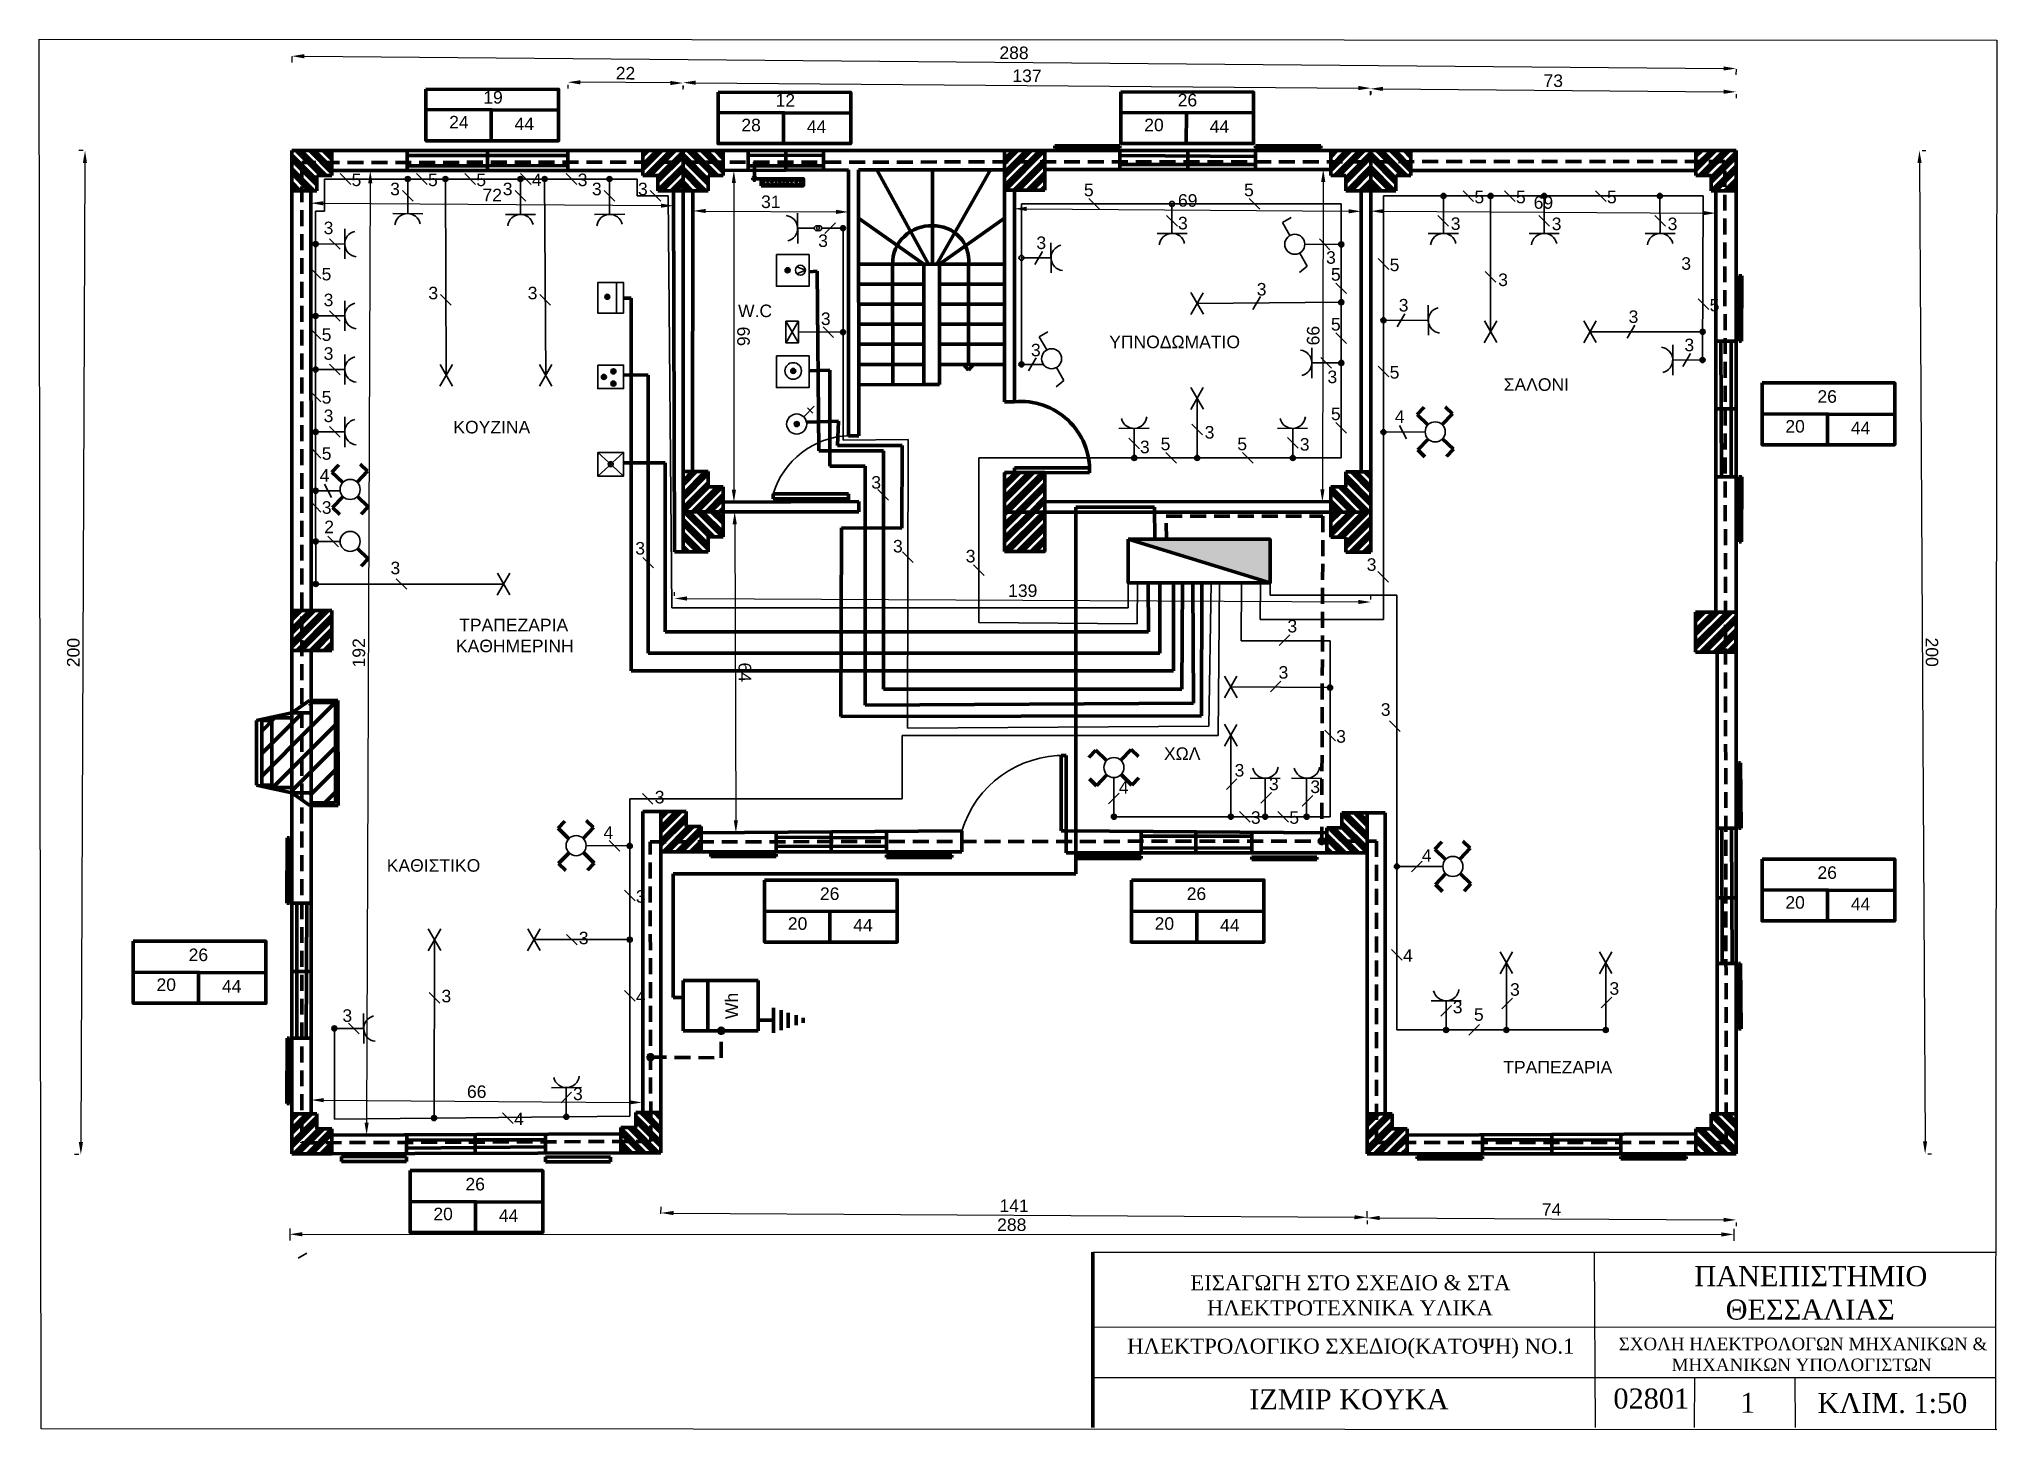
# Model space of a CAD drawing. Header units: millimetres. Extents: x 20 to 410, y 10 to 287.
import ezdxf

# ---------------------------------------------------------------- set-up
doc = ezdxf.new("R2010")
doc.units = ezdxf.units.MM
doc.linetypes.add('HIDDEN2', pattern=[4.7625, 3.175, -1.5875])
doc.layers.get('Defpoints').update_dxf_attribs({"lineweight": 70})
for name, color, linetype, lineweight in [('fotistika kathistikou', 250, 'Continuous', 35), ('fotistika kuzinas', 250, 'Continuous', 35), ('fotistika saloni', 250, 'Continuous', 35), ('fotistika trapezaria', 250, 'Continuous', 35), ('fotistika upnodomatio', 250, 'Continuous', 35), ('fotistika wc', 250, 'Continuous', 35), ('fotistika xol', 250, 'Continuous', 35), ('Layer1', 1, 'HIDDEN2', 70), ('revmatodotes kathistikou', 250, 'Continuous', 35), ('revmatodotes kuzinas', 250, 'Continuous', 35), ('revmatodotes saloni', 250, 'Continuous', 35), ('revmatodotes trapezarias', 250, 'Continuous', 35), ('revmatodotes upnodomatio', 250, 'Continuous', 35), ('revmatodotes wc', 250, 'Continuous', 35), ('revmatodotes xol', 250, 'Continuous', 35), ('trapezaria kathimerini', 250, 'Continuous', 35)]:
    doc.layers.add(name, color=color, linetype=linetype, lineweight=lineweight)
doc.layers.add('paroxh', color=7, linetype='Continuous')
doc.styles.get("Standard").update_dxf_attribs({"font": 'arial.ttf'})
doc.dimstyles.new('ISO-25', dxfattribs={"dimtxt": 2.5, "dimasz": 2.5, "dimexe": 1.25, "dimexo": 0.625, "dimtad": 1, "dimtxsty": 'Standard', "dimcen": 2.5, "dimadec": 0, "dimazin": 0, "dimtfac": 1, "dimtmove": 0, "dimatfit": 3, "dimfxl": 1, "dimarcsym": 0})
pattern_1 = [(0, (0, 21.232), (0, 6.985), [5.08, -1.905]), (90, (0, 21.232), (-6.985, 4e-16), [5.08, -1.905])]
pattern_2 = [(0, (0, 0), (0, 6.985), [5.08, -1.905]), (90, (0, 0), (-6.985, 4e-16), [5.08, -1.905])]

msp = doc.modelspace()

# ---------------------------------------------------------------- texts
at = {"linetype": 'Continuous', "lineweight": 70, "char_height": 2.5, "attachment_point": 1}
for s, width, heights, insert in [('\\pi1.5553;19', 6.46155, [0], (106.614, 276.854)), ('\\pi1.57065;12', 6.46155, [0], (164.89, 276.275)), ('\\pi1.41972;26', 6.46155, [0], (245.225, 276.301)), ('\\pi0.97755;24', 5.56868, [0], (100.388, 271.911)), ('\\pi0.60048;44', 4.87251, [0], (113.807, 271.586)), ('\\pi0.96988;28', 5.56868, [0], (158.663, 271.333)), ('\\pi0.60048;44', 4.87251, [0], (172.082, 271.008)), ('\\pi0.9767;20', 5.56868, [0], (238.998, 271.358)), ('\\pi0.60048;44', 4.87251, [0], (252.417, 271.033)), ('W.C', 10.10803, [0], (158.974, 234.297)), ('\\pi3.80684;ΥΠΝΟΔΩΜΑΤΙΟ', 33.53968, [0], (229.18, 228.107)), ('\\pi17.07311;ΣΑΛΟΝΙ', 46.6104, [0], (294.579, 219.608)), ('\\pi1.41972;26', 6.46155, [0], (372.806, 217.232)), ('\\pi9.21528;KOYZINA', 33.51071, [0], (92.989, 211.122)), ('\\pi0.9767;20', 5.56868, [0], (366.851, 211.284)), ('\\pi0.60048;44', 4.87251, [0], (380.27, 210.959)), ('\\pi7.83661;ΤΡΑΠΕΖΑΡΙΑ\\P\\pi7.19455;ΚΑΘΗΜΕΡΙΝΗ', 37.33249, [0], (95.527, 171.677)), ('\\pi12.6445;ΧΩΛ', 32.51956, [0], (231.266, 146.042)), ('\\pi10.13569;ΚΑΘΙΣΤΙΚΟ', 38.51319, [2.587], (78.784, 123.75)), ('\\pi1.41972;26', 6.46155, [0], (372.806, 122.327)), ('\\pi1.41972;26', 6.46155, [0], (173.884, 118.113)), ('\\pi1.41972;26', 6.46155, [0], (247.026, 118.113)), ('\\pi0.9767;20', 5.56868, [0], (366.851, 116.379)), ('\\pi0.60048;44', 4.87251, [0], (380.27, 116.055)), ('\\pi0.9767;20', 5.56868, [0], (167.929, 112.166)), ('\\pi0.60048;44', 4.87251, [0], (181.348, 111.841)), ('\\pi0.9767;20', 5.56868, [0], (241.071, 112.166)), ('\\pi0.60048;44', 4.87251, [0], (254.49, 111.841)), ('\\pi1.41972;26', 6.46155, [0], (47.987, 105.935)), ('\\pi0.9767;20', 5.56868, [0], (42.032, 99.987)), ('\\pi0.60048;44', 4.87251, [0], (55.451, 99.663)), ('\\pi6.24701;ΤΡΑΠΕΖΑΡΙΑ', 34.15329, [0], (305.326, 83.533)), ('\\pi1.41972;26', 6.46155, [0], (103.196, 60.226)), ('\\pi0.9767;20', 5.56868, [0], (97.241, 54.278)), ('\\pi0.60048;44', 4.87251, [0], (110.66, 53.953))]:
    msp.add_mtext_dynamic_manual_height_columns(s, width=width, gutter_width=12.5, heights=heights, dxfattribs=dict(at, insert=insert))
at = {"color": 18, "linetype": 'Continuous', "lineweight": 70, "true_color": 0x000000, "insert": (156.447, 91.876), "char_height": 2.5, "attachment_point": 1, "rotation": 90}
msp.add_mtext_dynamic_manual_height_columns('Wh', width=5.67949, gutter_width=12.5, heights=[0], dxfattribs=at)
at = {"attachment_point": 1}
for s, width, heights, insert, char_height in [('\\pi14.78774;{\\fTimes New Roman|b0|i0|c161|p18;ΕΙΣΑΓΩΓΗ ΣΤΟ ΣΧΕΔΙΟ & ΣΤΑ\\P\\pi18.11001;ΗΛΕΚΤΡΟΤΕΧΝΙΚΑ ΥΛΙΚΑ}', 91.85305, [14.79], (234.373, 40.818), 3), ('\\pi17.0442,t201.0442;{\\fTimes New Roman|b0|i0|c161|p18;ΠΑΝΕΠΙΣΤΗΜΙΟ \\P\\pi23.29511,t207.29511;ΘΕΣΣΑΛΙΑΣ}', 79.1843, [13.65], (332.626, 42.634), 4), ('\\pi2.36753;{\\fTimes New Roman|b0|i0|c161|p18;ΗΛΕΚΤΡΟΛΟΓΙΚΟ ΣΧΕΔΙΟ(ΚΑΤΟΨΗ) ΝΟ.1}', 91.30897, [0], (234.201, 28.183), 3), ('\\pi2.53899;{\\fTimes New Roman|b0|i0|c161|p18;ΣΧΟΛΗ ΗΛΕΚΤΡΟΛΟΓΩΝ ΜΗΧΑΝΙΚΩΝ &\\P\\pi13.08423;ΜΗΧΑΝΙΚΩΝ ΥΠΟΛΟΓΙΣΤΩΝ}', 76.74344, [0], (332.071, 28.379), 2.5), ('\\pi28.09429;{\\fTimes New Roman|b0|i0|c161|p18;ΙΖΜΙΡ ΚΟΥΚΑ}', 94.8562, [0], (232.821, 18.074), 4), ('\\pi2.97843;{\\fTimes New Roman|b0|i0|c0|p18;02801}', 19.78816, [0], (330.549, 18.234), 4), ('\\pi9.25605;{\\fTimes New Roman|b0|i0|c0|p18;1}', 20.05212, [0], (349.557, 17.389), 4), ('\\pi4.21451;{\\fTimes New Roman|b0|i0|c161|p18;ΚΛΙΜ. 1\\fTimes New Roman|b0|i0|c0|p18;:50}', 37.34035, [0], (370.011, 17.34), 4)]:
    msp.add_mtext_dynamic_manual_height_columns(s, width=width, gutter_width=12.5, heights=heights, dxfattribs=dict(at, insert=insert, char_height=char_height))
at = {"layer": 'fotistika kathistikou', "color": 18, "linetype": 'Continuous', "lineweight": 35, "true_color": 0x000000, "char_height": 2.5, "attachment_point": 1}
for s, width, insert in [('4', 3.63573, (132.131, 130.28)), ('3', 4.05479, (127.218, 109.29)), ('3', 4.05479, (99.835, 97.718))]:
    msp.add_mtext_dynamic_manual_height_columns(s, width=width, gutter_width=12.5, heights=[0], dxfattribs=dict(at, insert=insert))
at = {"layer": 'fotistika kuzinas', "color": 18, "linetype": 'Continuous', "lineweight": 35, "true_color": 0x000000, "char_height": 2.5, "attachment_point": 1}
for width, insert in [(2.18933, (347.072, 243.738)), (1.6942, (204.379, 185.409)), (2.40967, (80.073, 93.827))]:
    msp.add_mtext_dynamic_manual_height_columns('3', width=width, gutter_width=12.5, heights=[0], dxfattribs=dict(at, insert=insert))
at = {"layer": 'fotistika kuzinas', "linetype": 'Continuous', "lineweight": 35, "char_height": 2.5, "attachment_point": 1}
for s, width, insert in [('3', 2.24311, (97.219, 237.855)), ('3', 2.24311, (117.027, 237.855)), ('4', 1.59749, (75.556, 201.492)), ('3', 3.42346, (138.602, 117.577))]:
    msp.add_mtext_dynamic_manual_height_columns(s, width=width, gutter_width=12.5, heights=[0], dxfattribs=dict(at, insert=insert))
at = {"layer": 'fotistika saloni', "color": 18, "linetype": 'Continuous', "lineweight": 35, "true_color": 0x000000, "char_height": 2.5, "attachment_point": 1}
for width, insert in [(2.97855, (310.557, 240.492)), (2.18933, (336.567, 233.137))]:
    msp.add_mtext_dynamic_manual_height_columns('3', width=width, gutter_width=12.5, heights=[0], dxfattribs=dict(at, insert=insert))
at = {"layer": 'fotistika saloni', "linetype": 'Continuous', "lineweight": 35, "insert": (289.939, 213.196), "char_height": 2.5, "attachment_point": 1}
msp.add_mtext_dynamic_manual_height_columns('4', width=1.59749, gutter_width=12.5, heights=[0], dxfattribs=at)
at = {"layer": 'fotistika trapezaria', "color": 18, "linetype": 'Continuous', "lineweight": 35, "true_color": 0x000000, "char_height": 2.5, "attachment_point": 1}
for s, width, insert in [('4', 3.05388, (295.33, 125.723)), ('3', 1.35728, (312.928, 99.03)), ('3', 1.35728, (332.75, 99.228))]:
    msp.add_mtext_dynamic_manual_height_columns(s, width=width, gutter_width=12.5, heights=[0], dxfattribs=dict(at, insert=insert))
at = {"layer": 'fotistika upnodomatio', "color": 18, "linetype": 'Continuous', "lineweight": 35, "true_color": 0x000000, "char_height": 2.5, "attachment_point": 1}
for width, insert in [(1.43397, (276.236, 244.937)), (1.67415, (262.409, 238.609)), (2.16485, (217.382, 226.487)), (2.97855, (252.026, 210.091))]:
    msp.add_mtext_dynamic_manual_height_columns('3', width=width, gutter_width=12.5, heights=[0], dxfattribs=dict(at, insert=insert))
at = {"layer": 'fotistika wc', "color": 18, "linetype": 'Continuous', "lineweight": 35, "true_color": 0x000000, "insert": (175.492, 232.727), "char_height": 2.5, "attachment_point": 1}
msp.add_mtext_dynamic_manual_height_columns('3', width=2.23648, gutter_width=12.5, heights=[0], dxfattribs=at)
at = {"layer": 'fotistika xol', "color": 18, "linetype": 'Continuous', "lineweight": 35, "true_color": 0x000000, "char_height": 2.5, "attachment_point": 1}
for s, width, insert in [('3', 1.35728, (266.763, 162.234)), ('3', 1.35728, (257.99, 142.723)), ('4', 3.05388, (234.907, 139.292))]:
    msp.add_mtext_dynamic_manual_height_columns(s, width=width, gutter_width=12.5, heights=[0], dxfattribs=dict(at, insert=insert))
at = {"layer": 'paroxh', "color": 250, "linetype": 'Continuous', "lineweight": 35, "char_height": 2.5, "attachment_point": 1}
for s, width, insert in [('5', 3.42346, (81.897, 260.413)), ('5', 3.42346, (97.148, 260.413)), ('5', 3.42346, (106.774, 260.413)), ('4', 3.42346, (117.871, 260.413)), ('3', 3.42346, (126.993, 260.413)), ('3', 2.24311, (139.016, 258.595)), ('5', 3.42346, (305.824, 256.984)), ('5', 3.42346, (314.106, 256.984)), ('5', 3.42346, (332.248, 256.984)), ('5', 3.42346, (288.918, 243.468)), ('5', 3.42346, (75.931, 241.621)), ('5', 3.42346, (352.729, 235.443)), ('5', 3.42346, (75.943, 229.559)), ('5', 3.42346, (288.918, 222.043)), ('5', 3.42346, (75.943, 217.059)), ('5', 3.42346, (75.961, 205.862)), ('3', 1.71176, (138.48, 186.979)), ('3', 3.42346, (278.258, 149.468)), ('3', 3.42346, (261.244, 133.301)), ('5', 3.42346, (268.903, 133.301)), ('4', 3.42346, (291.58, 105.791)), ('4', 3.42346, (138.602, 97.611)), ('5', 1.98049, (305.722, 94.027)), ('4', 3.42346, (114.307, 73.229))]:
    msp.add_mtext_dynamic_manual_height_columns(s, width=width, gutter_width=12.5, heights=[0], dxfattribs=dict(at, insert=insert))
at = {"layer": 'paroxh', "color": 18, "linetype": 'Continuous', "lineweight": 35, "true_color": 0x000000, "char_height": 2.5, "attachment_point": 1}
for s, width, heights, insert in [('5', 2.65733, [0], (227.948, 258.39)), ('5', 2.65733, [0], (259.884, 258.39)), ('5', 2.65733, [0], (277.203, 241.561)), ('5', 2.65733, [0], (277.203, 231.614)), ('5', 2.65733, [0], (277.203, 213.764)), ('5', 2.65733, [0], (243.247, 207.76)), ('5', 2.65733, [0], (258.537, 207.76)), ('3', 0.76723, [0], (185.541, 200.108)), ('3', 1.93428, [0], (189.866, 187.393)), ('3', 1.32429, [0], (284.337, 183.729)), ('3', 1.35728, [0], (268.533, 171.449)), ('3', 1.89942, [2.341], (287.152, 154.833)), ('3', 4.05479, [0], (142.365, 137.369))]:
    msp.add_mtext_dynamic_manual_height_columns(s, width=width, gutter_width=12.5, heights=heights, dxfattribs=dict(at, insert=insert))
at = {"layer": 'revmatodotes kathistikou', "color": 18, "linetype": 'Continuous', "lineweight": 35, "true_color": 0x000000, "insert": (126.06, 78.225), "char_height": 2.5, "attachment_point": 1}
msp.add_mtext_dynamic_manual_height_columns('3', width=1.95424, gutter_width=12.5, heights=[0], dxfattribs=at)
at = {"layer": 'revmatodotes kuzinas', "linetype": 'Continuous', "lineweight": 35, "char_height": 2.5, "attachment_point": 1}
for width, insert in [(2.24311, (89.596, 258.597)), (2.24311, (112.056, 258.597)), (2.24311, (129.833, 258.597)), (2.24959, (76.333, 250.837)), (2.24959, (76.333, 236.481)), (2.24959, (76.333, 225.797)), (2.24959, (76.333, 213.372))]:
    msp.add_mtext_dynamic_manual_height_columns('3', width=width, gutter_width=12.5, heights=[0], dxfattribs=dict(at, insert=insert))
at = {"layer": 'revmatodotes saloni', "color": 18, "linetype": 'Continuous', "lineweight": 35, "true_color": 0x000000, "char_height": 2.5, "attachment_point": 1}
for width, insert in [(2.97855, (301.102, 251.682)), (2.97855, (321.233, 251.643)), (2.97855, (344.349, 251.643)), (2.18933, (290.724, 235.425)), (2.18933, (347.69, 227.504))]:
    msp.add_mtext_dynamic_manual_height_columns('3', width=width, gutter_width=12.5, heights=[0], dxfattribs=dict(at, insert=insert))
at = {"layer": 'revmatodotes trapezarias', "color": 18, "linetype": 'Continuous', "lineweight": 35, "true_color": 0x000000, "insert": (301.505, 95.529), "char_height": 2.5, "attachment_point": 1}
msp.add_mtext_dynamic_manual_height_columns('3', width=1.95424, gutter_width=12.5, heights=[0], dxfattribs=at)
at = {"layer": 'revmatodotes upnodomatio', "color": 18, "linetype": 'Continuous', "lineweight": 35, "true_color": 0x000000, "char_height": 2.5, "attachment_point": 1}
for width, insert in [(2.69208, (246.703, 251.788)), (2.18933, (218.473, 247.868)), (1.44111, (276.515, 221.144)), (2.17849, (239.113, 207.171)), (2.16179, (271, 207.694))]:
    msp.add_mtext_dynamic_manual_height_columns('3', width=width, gutter_width=12.5, heights=[0], dxfattribs=dict(at, insert=insert))
at = {"layer": 'revmatodotes wc', "color": 18, "linetype": 'Continuous', "lineweight": 35, "true_color": 0x000000, "insert": (174.957, 248.277), "char_height": 2.5, "attachment_point": 1}
msp.add_mtext_dynamic_manual_height_columns('3', width=2.23648, gutter_width=12.5, heights=[0], dxfattribs=at)
at = {"layer": 'revmatodotes xol', "color": 18, "linetype": 'Continuous', "lineweight": 35, "true_color": 0x000000, "char_height": 2.5, "attachment_point": 1}
for insert in [(264.845, 139.993), (273.101, 139.433)]:
    msp.add_mtext_dynamic_manual_height_columns('3', width=1.35728, gutter_width=12.5, heights=[0], dxfattribs=dict(at, insert=insert))
at = {"layer": 'trapezaria kathimerini', "color": 250, "linetype": 'Continuous', "lineweight": 35, "insert": (75.97, 195.099), "char_height": 2.5, "attachment_point": 1}
msp.add_mtext_dynamic_manual_height_columns('3', width=3.42346, gutter_width=12.5, heights=[0], dxfattribs=at)
at = {"layer": 'trapezaria kathimerini', "color": 18, "linetype": 'Continuous', "lineweight": 35, "true_color": 0x000000, "insert": (76.455, 191.23), "char_height": 2.5, "attachment_point": 1}
msp.add_mtext_dynamic_manual_height_columns('2', width=2.29499, gutter_width=12.5, heights=[0], dxfattribs=at)
at = {"layer": 'trapezaria kathimerini', "linetype": 'Continuous', "lineweight": 35, "insert": (89.66, 183.055), "char_height": 2.5, "attachment_point": 1}
msp.add_mtext_dynamic_manual_height_columns('3', width=2.24959, gutter_width=12.5, heights=[0], dxfattribs=at)

# ---------------------------------------------------------------- blocks, each defined once
blk = doc.blocks.new('*D1')
at = {"color": 0, "linetype": 'Continuous', "lineweight": -2, "transparency": 16777216}
for p, q in [((394.59, 262.5), (395.69, 67.5)), ((395.13, 265), (395.82, 265.01)), ((396.26, 65), (396.95, 65.01))]:
    blk.add_line(p, q, dxfattribs=at)
at = {"color": 0, "linetype": 'Continuous', "lineweight": 70, "transparency": 16777216}
for points in [[(395, 262.5), (394.17, 262.5), (394.57, 265)], [(396.1, 67.5), (395.27, 67.5), (395.7, 65)]]:
    blk.add_solid(points, dxfattribs=at)
at = {"layer": 'Defpoints', "color": 0, "linetype": 'Continuous', "lineweight": 70, "transparency": 16777216}
for p in [(394.51, 265), (395.64, 65), (395.7, 65)]:
    blk.add_point(p, dxfattribs=at)
at = {"color": 0, "linetype": 'Continuous', "lineweight": 70, "transparency": 16777216, "insert": (397.04, 165.01), "char_height": 2.5, "attachment_point": 5, "rotation": 270.3239}
blk.add_mtext('200', dxfattribs=at)
blk = doc.blocks.new('*D2')
at = {"color": 0, "linetype": 'Continuous', "lineweight": -2, "transparency": 16777216}
for p, q in [((69.99, 283.72), (69.98, 282.57)), ((72.5, 283.8), (355.5, 281.37)), ((357.99, 281.24), (357.98, 280.09))]:
    blk.add_line(p, q, dxfattribs=at)
at = {"color": 0, "linetype": 'Continuous', "lineweight": 70, "transparency": 16777216}
for points in [[(72.5, 284.22), (72.49, 283.38), (70, 283.82)], [(355.5, 281.78), (355.49, 280.95), (358, 281.34)]]:
    blk.add_solid(points, dxfattribs=at)
at = {"layer": 'Defpoints', "color": 0, "linetype": 'Continuous', "lineweight": 70, "transparency": 16777216}
for p in [(70, 284.34), (358, 281.86), (358, 281.34)]:
    blk.add_point(p, dxfattribs=at)
at = {"color": 0, "linetype": 'Continuous', "lineweight": 70, "transparency": 16777216, "insert": (214.01, 284.48), "char_height": 2.5, "attachment_point": 5, "rotation": 359.5073}
blk.add_mtext('288', dxfattribs=at)
blk = doc.blocks.new('*D3')
at = {"color": 0, "linetype": 'Continuous', "lineweight": -2, "transparency": 16777216}
for p, q in [((147.99, 277.94), (147.99, 277.29)), ((150.5, 278.52), (282.67, 277.46)), ((285.17, 276.84), (285.16, 276.19))]:
    blk.add_line(p, q, dxfattribs=at)
at = {"color": 0, "linetype": 'Continuous', "lineweight": 70, "transparency": 16777216}
for points in [[(150.5, 278.94), (150.5, 278.11), (148, 278.54)], [(282.68, 277.88), (282.67, 277.04), (285.17, 277.44)]]:
    blk.add_solid(points, dxfattribs=at)
at = {"layer": 'Defpoints', "color": 0, "linetype": 'Continuous', "lineweight": 70, "transparency": 16777216}
for p in [(148, 278.57), (285.17, 277.47), (285.17, 277.44)]:
    blk.add_point(p, dxfattribs=at)
at = {"color": 0, "linetype": 'Continuous', "lineweight": 70, "transparency": 16777216, "insert": (216.6, 279.89), "char_height": 2.5, "attachment_point": 5, "rotation": 359.5402}
blk.add_mtext('137', dxfattribs=at)
blk = doc.blocks.new('*D4')
at = {"color": 0, "linetype": 'Continuous', "lineweight": -2, "transparency": 16777216}
for p, q in [((287.56, 277.29), (355.5, 276.72)), ((285.05, 276.84), (285.05, 276.06)), ((357.99, 276.23), (357.99, 275.45))]:
    blk.add_line(p, q, dxfattribs=at)
at = {"color": 0, "linetype": 'Continuous', "lineweight": 70, "transparency": 16777216}
for points in [[(287.56, 277.7), (287.55, 276.87), (285.06, 277.31)], [(355.5, 277.14), (355.5, 276.3), (358, 276.7)]]:
    blk.add_solid(points, dxfattribs=at)
at = {"layer": 'Defpoints', "color": 0, "linetype": 'Continuous', "lineweight": 70, "transparency": 16777216}
for p in [(285.06, 277.46), (358, 276.85), (358, 276.7)]:
    blk.add_point(p, dxfattribs=at)
at = {"color": 0, "linetype": 'Continuous', "lineweight": 70, "transparency": 16777216, "insert": (321.54, 278.91), "char_height": 2.5, "attachment_point": 5, "rotation": 359.5223}
blk.add_mtext('73', dxfattribs=at)
blk = doc.blocks.new('*D5')
at = {"color": 0, "linetype": 'Continuous', "lineweight": -2, "transparency": 16777216}
for p, q in [((125.04, 278.08), (125.03, 277.37)), ((145.5, 278.47), (127.54, 278.6)), ((148, 277.92), (147.99, 277.2))]:
    blk.add_line(p, q, dxfattribs=at)
at = {"color": 0, "linetype": 'Continuous', "lineweight": 70, "transparency": 16777216}
for points in [[(127.54, 279.02), (127.54, 278.18), (125.04, 278.62)], [(145.5, 278.89), (145.5, 278.05), (148, 278.45)]]:
    blk.add_solid(points, dxfattribs=at)
at = {"layer": 'Defpoints', "color": 0, "linetype": 'Continuous', "lineweight": 70, "transparency": 16777216}
for p in [(125.04, 278.71), (125.04, 278.62), (148, 278.54)]:
    blk.add_point(p, dxfattribs=at)
at = {"color": 0, "linetype": 'Continuous', "lineweight": 70, "transparency": 16777216, "insert": (136.53, 280.42), "char_height": 2.5, "attachment_point": 5, "rotation": 359.593}
blk.add_mtext('22', dxfattribs=at)
blk = doc.blocks.new('*D6')
at = {"color": 0, "linetype": 'Continuous', "lineweight": -2, "transparency": 16777216}
for p, q in [((28.37, 265), (27.5, 265.01)), ((28.74, 262.5), (27.93, 67.37)), ((27.54, 64.87), (26.67, 64.87))]:
    blk.add_line(p, q, dxfattribs=at)
at = {"color": 0, "linetype": 'Continuous', "lineweight": 70, "transparency": 16777216}
for points in [[(28.32, 262.5), (29.15, 262.5), (28.75, 265)], [(27.51, 67.37), (28.35, 67.37), (27.92, 64.87)]]:
    blk.add_solid(points, dxfattribs=at)
at = {"layer": 'Defpoints', "color": 0, "linetype": 'Continuous', "lineweight": 70, "transparency": 16777216}
for p in [(28.99, 265), (27.92, 64.87), (28.17, 64.87)]:
    blk.add_point(p, dxfattribs=at)
at = {"color": 0, "linetype": 'Continuous', "lineweight": 70, "transparency": 16777216, "insert": (26.43, 164.94), "char_height": 2.5, "attachment_point": 5, "rotation": 89.7633}
blk.add_mtext('200', dxfattribs=at)
blk = doc.blocks.new('*D7')
at = {"color": 0, "linetype": 'Continuous', "lineweight": -2, "transparency": 16777216}
for p, q in [((69.56, 50.1), (69.56, 47.73)), ((72.06, 48.98), (355.06, 48.95)), ((357.56, 50.06), (357.56, 47.7))]:
    blk.add_line(p, q, dxfattribs=at)
at = {"color": 0, "linetype": 'Continuous', "lineweight": 35, "transparency": 16777216}
for points in [[(72.06, 49.4), (72.06, 48.57), (69.56, 48.98)], [(355.06, 49.36), (355.06, 48.53), (357.56, 48.95)]]:
    blk.add_solid(points, dxfattribs=at)
at = {"layer": 'Defpoints', "color": 0, "linetype": 'Continuous', "lineweight": 35, "transparency": 16777216}
for p in [(69.56, 50.72), (357.56, 50.69), (357.56, 48.95)]:
    blk.add_point(p, dxfattribs=at)
at = {"color": 0, "linetype": 'Continuous', "lineweight": 70, "transparency": 16777216, "insert": (213.56, 50.87), "char_height": 2.5, "attachment_point": 5, "rotation": 359.9926}
blk.add_mtext('288', dxfattribs=at)
blk = doc.blocks.new('*D8')
at = {"color": 0, "linetype": 'Continuous', "lineweight": -2, "transparency": 16777216}
for p, q in [((143.6, 53.07), (143.61, 54.48)), ((146.1, 53.21), (281.9, 52.38)), ((284.4, 52.21), (284.41, 53.61))]:
    blk.add_line(p, q, dxfattribs=at)
at = {"color": 0, "linetype": 'Continuous', "lineweight": 70, "transparency": 16777216}
for points in [[(146.11, 53.63), (146.1, 52.79), (143.6, 53.23)], [(281.91, 52.79), (281.9, 51.96), (284.4, 52.36)]]:
    blk.add_solid(points, dxfattribs=at)
at = {"layer": 'Defpoints', "color": 0, "linetype": 'Continuous', "lineweight": 70, "transparency": 16777216}
for p in [(143.6, 52.45), (284.4, 52.36), (284.4, 51.58)]:
    blk.add_point(p, dxfattribs=at)
at = {"color": 0, "linetype": 'Continuous', "lineweight": 70, "transparency": 16777216, "insert": (214.02, 54.67), "char_height": 2.5, "attachment_point": 5, "rotation": 359.6479}
blk.add_mtext('141', dxfattribs=at)
blk = doc.blocks.new('*D9')
at = {"color": 0, "linetype": 'Continuous', "lineweight": -2, "transparency": 16777216}
for p, q in [((284.4, 51.73), (284.4, 50.99)), ((286.9, 52.23), (355.5, 51.85)), ((358, 51.33), (357.99, 50.59))]:
    blk.add_line(p, q, dxfattribs=at)
at = {"color": 0, "linetype": 'Continuous', "lineweight": 70, "transparency": 16777216}
for points in [[(286.91, 52.65), (286.9, 51.81), (284.4, 52.24)], [(355.5, 52.27), (355.5, 51.44), (358, 51.84)]]:
    blk.add_solid(points, dxfattribs=at)
at = {"layer": 'Defpoints', "color": 0, "linetype": 'Continuous', "lineweight": 70, "transparency": 16777216}
for p in [(284.4, 52.36), (358, 51.96), (358, 51.84)]:
    blk.add_point(p, dxfattribs=at)
at = {"color": 0, "linetype": 'Continuous', "lineweight": 70, "transparency": 16777216, "insert": (321.21, 53.92), "char_height": 2.5, "attachment_point": 5, "rotation": 359.6858}
blk.add_mtext('74', dxfattribs=at)
blk = doc.blocks.new('*D10')
at = {"color": 0, "linetype": 'Continuous', "lineweight": -2, "transparency": 16777216}
for p, q in [((73.85, 75.19), (73.84, 74.49)), ((76.35, 75.72), (137.35, 75.27)), ((139.84, 74.71), (139.84, 74))]:
    blk.add_line(p, q, dxfattribs=at)
at = {"color": 0, "linetype": 'Continuous', "lineweight": 70, "transparency": 16777216}
for points in [[(76.35, 76.13), (76.35, 75.3), (73.85, 75.74)], [(137.35, 75.69), (137.34, 74.86), (139.85, 75.25)]]:
    blk.add_solid(points, dxfattribs=at)
at = {"layer": 'Defpoints', "color": 0, "linetype": 'Continuous', "lineweight": 70, "transparency": 16777216}
for p in [(73.85, 75.82), (139.85, 75.34), (139.85, 75.25)]:
    blk.add_point(p, dxfattribs=at)
at = {"color": 0, "linetype": 'Continuous', "lineweight": 70, "transparency": 16777216, "insert": (106.86, 77.4), "char_height": 2.5, "attachment_point": 5, "rotation": 359.5823}
blk.add_mtext('66', dxfattribs=at)
blk = doc.blocks.new('*D11')
at = {"color": 0, "linetype": 'Continuous', "lineweight": -2, "transparency": 16777216}
for p, q in [((83.62, 261), (86.89, 260.98)), ((85.63, 258.49), (84.9, 71.26)), ((82.88, 68.77), (86.15, 68.75))]:
    blk.add_line(p, q, dxfattribs=at)
at = {"color": 0, "linetype": 'Continuous', "lineweight": 70, "transparency": 16777216}
for points in [[(85.22, 258.49), (86.05, 258.49), (85.64, 260.99)], [(84.49, 71.26), (85.32, 71.26), (84.9, 68.76)]]:
    blk.add_solid(points, dxfattribs=at)
at = {"layer": 'Defpoints', "color": 0, "linetype": 'Continuous', "lineweight": 70, "transparency": 16777216}
for p in [(83, 261), (82.25, 68.77), (84.9, 68.76)]:
    blk.add_point(p, dxfattribs=at)
at = {"color": 0, "linetype": 'Continuous', "lineweight": 70, "transparency": 16777216, "insert": (83.37, 164.88), "char_height": 2.5, "attachment_point": 5, "rotation": 89.7774}
blk.add_mtext('192', dxfattribs=at)
blk = doc.blocks.new('*D12')
at = {"color": 0, "linetype": 'Continuous', "lineweight": -2, "transparency": 16777216}
for p, q in [((73.76, 253.63), (73.78, 255.76)), ((76.27, 254.49), (143.61, 254.02)), ((146.1, 253.11), (146.12, 255.25))]:
    blk.add_line(p, q, dxfattribs=at)
at = {"color": 0, "linetype": 'Continuous', "lineweight": 70, "transparency": 16777216}
for points in [[(76.27, 254.91), (76.27, 254.08), (73.77, 254.51)], [(143.61, 254.43), (143.6, 253.6), (146.11, 254)]]:
    blk.add_solid(points, dxfattribs=at)
at = {"layer": 'Defpoints', "color": 0, "linetype": 'Continuous', "lineweight": 70, "transparency": 16777216}
for p in [(146.11, 254), (73.76, 253), (146.1, 252.49)]:
    blk.add_point(p, dxfattribs=at)
at = {"color": 0, "linetype": 'Continuous', "lineweight": 70, "transparency": 16777216, "insert": (109.95, 256.14), "char_height": 2.5, "attachment_point": 5, "rotation": 359.5941}
blk.add_mtext('72', dxfattribs=at)
blk = doc.blocks.new('*D13')
at = {"color": 0, "linetype": 'Continuous', "lineweight": -2, "transparency": 16777216}
for p, q in [((158.5, 193), (159.55, 193.01)), ((158.31, 190.5), (158.53, 131.49)), ((158.74, 128.99), (159.79, 128.99))]:
    blk.add_line(p, q, dxfattribs=at)
at = {"color": 0, "linetype": 'Continuous', "lineweight": 70, "transparency": 16777216}
for points in [[(158.73, 190.5), (157.89, 190.5), (158.3, 193)], [(158.95, 131.49), (158.12, 131.49), (158.54, 128.99)]]:
    blk.add_solid(points, dxfattribs=at)
at = {"layer": 'Defpoints', "color": 0, "linetype": 'Continuous', "lineweight": 70, "transparency": 16777216}
for p in [(157.87, 193), (158.11, 128.99), (158.54, 128.99)]:
    blk.add_point(p, dxfattribs=at)
at = {"color": 0, "linetype": 'Continuous', "lineweight": 70, "transparency": 16777216, "insert": (160.32, 161), "char_height": 2.5, "attachment_point": 5, "rotation": 270.2172}
blk.add_mtext('64', dxfattribs=at)
blk = doc.blocks.new('*D14')
at = {"color": 0, "linetype": 'Continuous', "lineweight": -2, "transparency": 16777216}
for p, q in [((150, 252.38), (149.99, 251.72)), ((152.5, 252.95), (178.5, 252.78)), ((181, 252.17), (180.99, 251.51))]:
    blk.add_line(p, q, dxfattribs=at)
at = {"color": 0, "linetype": 'Continuous', "lineweight": 70, "transparency": 16777216}
for points in [[(152.5, 253.37), (152.5, 252.54), (150, 252.97)], [(178.5, 253.2), (178.5, 252.36), (181, 252.76)]]:
    blk.add_solid(points, dxfattribs=at)
at = {"layer": 'Defpoints', "color": 0, "linetype": 'Continuous', "lineweight": 70, "transparency": 16777216}
for p in [(150, 253), (181, 252.79), (181, 252.76)]:
    blk.add_point(p, dxfattribs=at)
at = {"color": 0, "linetype": 'Continuous', "lineweight": 70, "transparency": 16777216, "insert": (165.51, 254.77), "char_height": 2.5, "attachment_point": 5, "rotation": 359.6144}
blk.add_mtext('31', dxfattribs=at)
blk = doc.blocks.new('*D15')
at = {"color": 0, "linetype": 'Continuous', "lineweight": -2, "transparency": 16777216}
for p, q in [((159.38, 261), (156.88, 261)), ((158.13, 258.5), (158.15, 197.43)), ((159.39, 194.93), (156.9, 194.93))]:
    blk.add_line(p, q, dxfattribs=at)
at = {"color": 0, "linetype": 'Continuous', "lineweight": 70, "transparency": 16777216}
for points in [[(158.55, 258.5), (157.72, 258.5), (158.13, 261)], [(158.57, 197.43), (157.73, 197.43), (158.15, 194.93)]]:
    blk.add_solid(points, dxfattribs=at)
at = {"layer": 'Defpoints', "color": 0, "linetype": 'Continuous', "lineweight": 70, "transparency": 16777216}
for p in [(160, 261), (158.15, 194.93), (160.02, 194.93)]:
    blk.add_point(p, dxfattribs=at)
at = {"color": 0, "linetype": 'Continuous', "lineweight": 70, "transparency": 16777216, "insert": (160.04, 227.97), "char_height": 2.5, "attachment_point": 5, "rotation": 270.015}
blk.add_mtext('66', dxfattribs=at)
blk = doc.blocks.new('*D16')
at = {"color": 0, "linetype": 'Continuous', "lineweight": -2, "transparency": 16777216}
for p, q in [((146.31, 176.22), (146.31, 176.97)), ((148.81, 175.71), (282.67, 175.02)), ((285.18, 175.5), (285.18, 176.25))]:
    blk.add_line(p, q, dxfattribs=at)
at = {"color": 0, "linetype": 'Continuous', "lineweight": 70, "transparency": 16777216}
for points in [[(148.81, 176.13), (148.8, 175.29), (146.31, 175.72)], [(282.67, 175.43), (282.67, 174.6), (285.17, 175)]]:
    blk.add_solid(points, dxfattribs=at)
at = {"layer": 'Defpoints', "color": 0, "linetype": 'Continuous', "lineweight": 70, "transparency": 16777216}
for p in [(146.31, 175.59), (285.17, 175), (285.17, 174.87)]:
    blk.add_point(p, dxfattribs=at)
at = {"color": 0, "linetype": 'Continuous', "lineweight": 70, "transparency": 16777216, "insert": (215.75, 177.26), "char_height": 2.5, "attachment_point": 5, "rotation": 359.7031}
blk.add_mtext('139', dxfattribs=at)
blk = doc.blocks.new('*D17')
at = {"color": 0, "linetype": 'Continuous', "lineweight": -2, "transparency": 16777216}
for p, q in [((214, 253.62), (214.01, 254.65)), ((283.24, 253.1), (283.25, 254.13)), ((216.5, 253.38), (280.74, 252.89))]:
    blk.add_line(p, q, dxfattribs=at)
at = {"color": 0, "linetype": 'Continuous', "lineweight": 70, "transparency": 16777216}
for points in [[(216.51, 253.8), (216.5, 252.96), (214, 253.4)], [(280.74, 253.31), (280.74, 252.48), (283.24, 252.88)]]:
    blk.add_solid(points, dxfattribs=at)
at = {"layer": 'Defpoints', "color": 0, "linetype": 'Continuous', "lineweight": 70, "transparency": 16777216}
for p in [(214, 253), (283.24, 252.88), (283.24, 252.48)]:
    blk.add_point(p, dxfattribs=at)
at = {"color": 0, "linetype": 'Continuous', "lineweight": 70, "transparency": 16777216, "insert": (248.64, 255.04), "char_height": 2.5, "attachment_point": 5, "rotation": 359.5672}
blk.add_mtext('69', dxfattribs=at)
blk = doc.blocks.new('*D18')
at = {"color": 0, "linetype": 'Continuous', "lineweight": -2, "transparency": 16777216}
for p, q in [((275.66, 258.75), (275.5, 197.46)), ((276.04, 261.25), (276.92, 261.24)), ((275.87, 194.96), (276.75, 194.96))]:
    blk.add_line(p, q, dxfattribs=at)
at = {"color": 0, "linetype": 'Continuous', "lineweight": 70, "transparency": 16777216}
for points in [[(275.25, 258.75), (276.08, 258.75), (275.67, 261.25)], [(275.09, 197.46), (275.92, 197.46), (275.5, 194.96)]]:
    blk.add_solid(points, dxfattribs=at)
at = {"layer": 'Defpoints', "color": 0, "linetype": 'Continuous', "lineweight": 70, "transparency": 16777216}
for p in [(275.42, 261.25), (275.25, 194.96), (275.5, 194.96)]:
    blk.add_point(p, dxfattribs=at)
at = {"color": 0, "linetype": 'Continuous', "lineweight": 70, "transparency": 16777216, "insert": (273.68, 228.11), "char_height": 2.5, "attachment_point": 5, "rotation": 89.8529}
blk.add_mtext('66', dxfattribs=at)
blk = doc.blocks.new('*D19')
at = {"color": 0, "linetype": 'Continuous', "lineweight": -2, "transparency": 16777216}
for p, q in [((285.17, 253.62), (285.16, 251.67)), ((287.66, 252.91), (351.48, 252.54)), ((353.98, 253.22), (353.97, 251.27))]:
    blk.add_line(p, q, dxfattribs=at)
at = {"color": 0, "linetype": 'Continuous', "lineweight": 70, "transparency": 16777216}
for points in [[(287.67, 253.32), (287.66, 252.49), (285.16, 252.92)], [(351.48, 252.95), (351.48, 252.12), (353.98, 252.52)]]:
    blk.add_solid(points, dxfattribs=at)
at = {"layer": 'Defpoints', "color": 0, "linetype": 'Continuous', "lineweight": 70, "transparency": 16777216}
for p in [(285.17, 254.24), (353.99, 253.84), (353.98, 252.52)]:
    blk.add_point(p, dxfattribs=at)
at = {"color": 0, "linetype": 'Continuous', "lineweight": 70, "transparency": 16777216, "insert": (319.58, 254.62), "char_height": 2.5, "attachment_point": 5, "rotation": 359.667}
blk.add_mtext('69', dxfattribs=at)

# ---------------------------------------------------------------- dimensions: what is measured, and where the dimension line sits
at = {"linetype": 'Continuous', "lineweight": 70}
for p1, p2, distance, picture, middle in [((70, 284.341), (358, 281.864), -0.52, '*D2', (214.012, 284.484)), ((148, 278.568), (285.172, 277.467), -0.026, '*D3', (216.601, 279.894)), ((285.057, 277.461), (358, 276.853), -0.154, '*D4', (321.543, 278.906)), ((28.992, 265), (28.165, 64.867), -0.246, '*D6', (26.431, 164.942)), ((73.758, 253.002), (146.097, 252.49), 1.51, '*D12', (109.952, 256.136)), ((83, 261), (82.253, 68.769), 2.642, '*D11', (83.367, 164.882)), ((160, 261), (160.017, 194.931), -1.867, '*D15', (160.043, 227.965)), ((275.419, 261.248), (275.249, 194.962), 0.249, '*D18', (273.682, 228.109)), ((214, 253), (283.238, 252.477), 0.399, '*D17', (248.637, 255.039)), ((285.172, 254.243), (353.988, 253.843), -1.321, '*D19', (319.583, 254.623)), ((157.872, 193), (158.115, 128.987), 0.428, '*D13', (160.323, 161.002)), ((146.306, 175.591), (285.172, 174.871), 0.132, '*D16', (215.75, 177.265)), ((143.6, 52.448), (284.4, 51.583), 0.777, '*D8', (214.016, 54.673)), ((284.405, 52.36), (358, 51.956), -0.116, '*D9', (321.212, 53.917))]:
    dim = msp.add_aligned_dim(p1=p1, p2=p2, distance=distance, dimstyle='ISO-25', override={"dimdec": 0}, dxfattribs=at)
    dim.commit()
    dim.dimension.update_dxf_attribs({"geometry": picture, "text_midpoint": middle})
dim = msp.add_aligned_dim(p1=(148, 278.542), p2=(125.042, 278.705), distance=0.088, text='22', dimstyle='ISO-25', dxfattribs=at)
dim.commit()
dim.dimension.update_dxf_attribs({"geometry": '*D5', "text_midpoint": (136.534, 280.415)})
for p1, p2, distance, picture, middle in [((394.509, 265), (395.64, 65), 0.063, '*D1', (397.038, 165.011)), ((150, 253), (181, 252.791), -0.029, '*D14', (165.512, 254.769)), ((73.853, 75.818), (139.847, 75.336), -0.082, '*D10', (106.863, 77.396)), ((69.559, 50.723), (357.559, 50.686), -1.74, '*D7', (213.559, 50.866))]:
    dim = msp.add_aligned_dim(p1=p1, p2=p2, distance=distance, dimstyle='ISO-25', dxfattribs=at)
    dim.commit()
    dim.dimension.update_dxf_attribs({"geometry": picture, "text_midpoint": middle})

# ---------------------------------------------------------------- hatches: boundary and pattern name
at = {"linetype": 'Continuous', "lineweight": 70, "true_color": 0x000000}
h = msp.add_hatch(dxfattribs=at)
h.set_pattern_fill('ANSI32', color=18, scale=0.2, angle=-90)
h.paths.add_polyline_path([(73.752, 257), (75, 257), (75, 260), (78, 260), (78, 265), (70, 265), (70, 257)])
h = msp.add_hatch(dxfattribs=at)
h.set_pattern_fill('ANSI32', color=18, scale=0.2, angle=-180)
h.paths.add_polyline_path([(140, 261.248), (140, 260), (143, 260), (143, 257), (148, 257), (148, 265), (140, 265)])
h = msp.add_hatch(dxfattribs=at)
h.set_pattern_fill('ANSI32', color=18, scale=0.2, angle=-90)
h.paths.add_polyline_path([(151.752, 257), (153, 257), (153, 260), (156, 260), (156, 265), (148, 265), (148, 257)])
h = msp.add_hatch(dxfattribs=at)
h.set_pattern_fill('ANSI32', color=18, scale=0.2)
h.paths.add_polyline_path([(220.134, 265), (212.14, 265), (212.14, 257.124), (220.14, 257.124)])
h = msp.add_hatch(dxfattribs=at)
h.set_pattern_fill('ANSI32', color=18, scale=0.2, angle=-180)
h.paths.add_polyline_path([(277.172, 261.248), (277.172, 260), (280.172, 260), (280.172, 257), (285.172, 257), (285.172, 265), (277.172, 265)])
h = msp.add_hatch(dxfattribs=at)
h.set_pattern_fill('ANSI32', color=18, scale=0.2, angle=-90)
h.paths.add_polyline_path([(288.924, 257), (290.172, 257), (290.172, 260), (293.172, 260), (293.172, 265), (285.172, 265), (285.172, 257)])
h = msp.add_hatch(dxfattribs=at)
h.set_pattern_fill('ANSI32', color=18, scale=0.2, angle=-180)
h.paths.add_polyline_path([(350, 261.248), (350, 260), (353, 260), (353, 257), (358, 257), (358, 265), (350, 265)])
h = msp.add_hatch(dxfattribs=at)
h.set_pattern_fill('ANSI32', color=18, scale=0.2)
h.paths.add_polyline_path([(156, 196.752), (156, 198), (153, 198), (153, 201), (148, 201), (148, 193), (156, 193)])
h = msp.add_hatch(dxfattribs=at)
h.set_pattern_fill('ANSI32', color=18, scale=0.2)
h.paths.add_polyline_path([(220.134, 200.825), (212.14, 200.825), (212.14, 192.948), (220.14, 192.948)])
h = msp.add_hatch(dxfattribs=at)
h.set_pattern_fill('ANSI32', color=18, scale=0.2, angle=90)
h.paths.add_polyline_path([(281.42, 200.948), (280.172, 200.948), (280.172, 197.948), (277.172, 197.948), (277.172, 192.948), (285.172, 192.948), (285.172, 200.948)])
h = msp.add_hatch(dxfattribs=at)
h.set_pattern_fill('ANSI32', color=18, scale=0.2, angle=-90)
h.paths.add_polyline_path([(151.752, 185), (153, 185), (153, 188), (156, 188), (156, 193), (148, 193), (148, 185)])
h = msp.add_hatch(dxfattribs=at)
h.set_pattern_fill('ANSI32', color=18, scale=0.2)
h.paths.add_polyline_path([(220.134, 192.948), (212.14, 192.948), (212.14, 185.072), (220.14, 185.072)])
h = msp.add_hatch(dxfattribs=at)
h.set_pattern_fill('ANSI32', color=18, scale=0.2, angle=180)
h.paths.add_polyline_path([(277.172, 189.196), (277.172, 187.948), (280.172, 187.948), (280.172, 184.948), (285.172, 184.948), (285.172, 192.948), (277.172, 192.948)])
h = msp.add_hatch(color=18, dxfattribs=at)
h.dxf.hatch_style = 1
h.paths.add_polyline_path([(265.072, 187.519), (236.776, 187.519), (265.072, 178.819)])
h = msp.add_hatch(dxfattribs=at)
h.set_pattern_fill('ANSI32', color=18, scale=0.2)
h.paths.add_polyline_path([(78, 173.318), (70, 173.318), (70, 165.318), (78, 165.318)])
h = msp.add_hatch(dxfattribs=at)
h.set_pattern_fill('ANSI32', color=18, scale=0.2)
h.paths.add_polyline_path([(354.107, 173.017), (349.924, 173.017), (349.924, 165.017), (354.118, 165.017)])
h.paths.add_polyline_path([(358, 173.016), (358, 173.017), (354.107, 173.017), (354.118, 165.017), (357.924, 165.017)])
h = msp.add_hatch(dxfattribs=at)
h.set_pattern_fill('ANSI31', color=18)
h.paths.add_polyline_path([(78.714, 154.961), (73.507, 154.961), (73.611, 134.968), (78.714, 134.961)])
h.paths.add_polyline_path([(73.518, 152.952), (70, 152.952), (70, 136.983), (73.6, 136.967)])
h.paths.add_polyline_path([(70, 151.934), (66, 151.904), (66, 138.022), (70, 138.024)])
h.paths.add_polyline_path([(66, 151.402), (63.982, 151.402), (63.982, 138.513), (66, 138.523)])
h = msp.add_hatch(dxfattribs=at)
h.set_pattern_fill('ANSI32', color=18, scale=0.2)
h.paths.add_polyline_path([(151.6, 128.987), (151.6, 130.234), (148.6, 130.234), (148.6, 133.234), (143.6, 133.234), (143.6, 125.234), (151.6, 125.234)])
h = msp.add_hatch(dxfattribs=at)
h.set_pattern_fill('ANSI32', color=18, scale=0.2, angle=90)
h.paths.add_polyline_path([(280.648, 133), (279.4, 133), (279.4, 130), (276.4, 130), (276.4, 125), (284.4, 125), (284.4, 133)])
h = msp.add_hatch(dxfattribs=at)
h.set_pattern_fill('ANSI32', color=18, scale=0.2)
h.paths.add_polyline_path([(78, 68.752), (78, 70), (75, 70), (75, 73), (70, 73), (70, 65), (78, 65)])
h = msp.add_hatch(dxfattribs=at)
h.set_pattern_fill('ANSI32', color=18, scale=0.2, angle=90)
h.paths.add_polyline_path([(139.847, 73.234), (138.6, 73.234), (138.6, 70.234), (135.6, 70.234), (135.6, 65.234), (143.6, 65.234), (143.6, 73.234)])
h = msp.add_hatch(dxfattribs=at)
h.set_pattern_fill('ANSI32', color=18, scale=0.2)
h.paths.add_polyline_path([(292.4, 68.752), (292.4, 70), (289.4, 70), (289.4, 73), (284.4, 73), (284.4, 65), (292.4, 65)])
h = msp.add_hatch(dxfattribs=at)
h.set_pattern_fill('ANSI32', color=18, scale=0.2, angle=90)
h.paths.add_polyline_path([(354.248, 73), (353, 73), (353, 70), (350, 70), (350, 65), (358, 65), (358, 73)])
at = {"layer": 'fotistika kathistikou', "linetype": 'Continuous', "lineweight": 35}
h = msp.add_hatch(color=256, dxfattribs=at)
h.dxf.hatch_style = 1
h.paths.add_polyline_path([(137.377, 126.894, 0.4139315), (136.877, 126.394, 0.4144957), (137.378, 125.894)])
h.paths.add_polyline_path([(137.377, 126.894), (137.377, 126.394), (137.877, 126.394, 0.4146374)])
h.paths.add_polyline_path([(137.877, 126.394), (137.377, 126.394), (137.378, 125.894, 0.4137898)])
h = msp.add_hatch(color=256, dxfattribs=at)
h.dxf.hatch_style = 1
h.paths.add_polyline_path([(137.377, 108.206, 0.4139315), (136.877, 107.706, 0.4144957), (137.378, 107.206)])
h.paths.add_polyline_path([(137.377, 108.206), (137.377, 107.706), (137.877, 107.706, 0.4146374)])
h.paths.add_polyline_path([(137.877, 107.706), (137.377, 107.706), (137.378, 107.206, 0.4137898)])
h = msp.add_hatch(color=256, dxfattribs=at)
h.dxf.hatch_style = 1
h.paths.add_polyline_path([(98.354, 72.644, 0.4139315), (97.854, 72.144, 0.4144957), (98.355, 71.644)])
h.paths.add_polyline_path([(98.354, 72.644), (98.354, 72.144), (98.854, 72.143, 0.4146374)])
h.paths.add_polyline_path([(98.854, 72.143), (98.354, 72.144), (98.355, 71.644, 0.4137898)])
at = {"layer": 'fotistika kuzinas', "linetype": 'Continuous', "lineweight": 35}
h = msp.add_hatch(color=256, dxfattribs=at)
h.dxf.hatch_style = 1
h.paths.add_polyline_path([(100.621, 259.827, 0.4139315), (100.122, 259.327, 0.4144957), (100.622, 258.827)])
h.paths.add_polyline_path([(100.621, 259.827), (100.622, 259.327), (101.122, 259.327, 0.4146374)])
h.paths.add_polyline_path([(101.122, 259.327), (100.622, 259.327), (100.622, 258.827, 0.4137898)])
h = msp.add_hatch(color=256, dxfattribs=at)
h.dxf.hatch_style = 1
h.paths.add_polyline_path([(120.407, 259.827, 0.4139315), (119.907, 259.327, 0.4144957), (120.408, 258.827)])
h.paths.add_polyline_path([(120.407, 259.827), (120.407, 259.327), (120.907, 259.327, 0.4146374)])
h.paths.add_polyline_path([(120.907, 259.327), (120.407, 259.327), (120.408, 258.827, 0.4137898)])
at = {"layer": 'fotistika kuzinas', "linetype": 'HIDDEN2', "lineweight": 70}
h = msp.add_hatch(color=1, dxfattribs=at)
h.dxf.hatch_style = 1
h.paths.add_polyline_path([(162.521, 259.367), (162.221, 259.367), (162.223, 259.667, 0.4158296), (161.921, 259.367, 1)])
h.paths.add_polyline_path([(162.223, 259.667), (162.221, 259.367), (162.521, 259.367, 0.4125994)], flags=17)
at = {"layer": 'fotistika kuzinas', "linetype": 'Continuous', "lineweight": 35, "true_color": 0x000000}
h = msp.add_hatch(dxfattribs=at)
h.set_pattern_fill('ANGLE', color=18)
h.set_pattern_definition([(0, (30.014, 10.761), (0, 6.985), [5.08, -1.905]), (90, (30.014, 10.761), (-6.985, 4e-16), [5.08, -1.905])])
h.paths.add_polyline_path([(245.511, 254.867, 0.4142136), (245.011, 254.367, 0.4142136), (245.511, 253.867)])
h.paths.add_polyline_path([(245.511, 254.867), (245.511, 254.367), (246.011, 254.367, 0.4142136)])
h.paths.add_polyline_path([(246.011, 254.367), (245.511, 254.367), (245.511, 253.867, 0.4142136)])
h = msp.add_hatch(dxfattribs=at)
h.set_pattern_fill('ANGLE', color=18)
h.set_pattern_definition(pattern_2)
h.paths.add_polyline_path([(245.011, 254.367), (246.011, 254.367, 1)])
h.paths.add_polyline_path([(245.511, 254.367), (245.011, 254.367, 0.4142136), (245.511, 253.867)])
h.paths.add_polyline_path([(246.011, 254.367), (245.511, 254.367), (245.511, 253.867, 0.4142136)])
h = msp.add_hatch(dxfattribs=at)
h.set_pattern_fill('ANGLE', color=18)
h.set_pattern_definition([(0, (63.7745, 2.689), (0, 6.985), [5.08, -1.905]), (90, (63.7745, 2.689), (-6.985, 4e-16), [5.08, -1.905])])
h.paths.add_polyline_path([(279.271, 246.796, 0.4142136), (278.771, 246.296, 0.4142136), (279.271, 245.796)])
h.paths.add_polyline_path([(279.271, 246.796), (279.271, 246.296), (279.771, 246.296, 0.4142136)])
h.paths.add_polyline_path([(279.771, 246.296), (279.271, 246.296), (279.271, 245.796, 0.4142136)])
h = msp.add_hatch(dxfattribs=at)
h.set_pattern_fill('ANGLE', color=18)
h.set_pattern_definition(pattern_1)
h.paths.add_polyline_path([(215.996, 243.607), (215.496, 243.607), (215.496, 244.107, 0.4142136), (214.996, 243.607, 1)])
h.paths.add_polyline_path([(215.496, 244.107), (215.496, 243.607), (215.996, 243.607, 0.4142136)], flags=17)
h = msp.add_hatch(dxfattribs=at)
h.set_pattern_fill('ANGLE', color=18)
h.set_pattern_definition(pattern_1)
h.paths.add_polyline_path([(215.996, 243.607), (215.496, 243.607), (215.496, 244.107, 0.4142136), (214.996, 243.607, 1)])
h.paths.add_polyline_path([(215.496, 244.107), (215.496, 243.607), (215.996, 243.607, 0.4142136)], flags=17)
h = msp.add_hatch(dxfattribs=at)
h.set_pattern_fill('ANGLE', color=18)
h.set_pattern_definition(pattern_2)
h.paths.add_polyline_path([(215.496, 244.107, 0.4142136), (214.996, 243.607, 0.4142136), (215.496, 243.107)])
h.paths.add_polyline_path([(215.496, 244.107), (215.496, 243.607), (215.996, 243.607, 0.4142136)])
h.paths.add_polyline_path([(215.996, 243.607), (215.496, 243.607), (215.496, 243.107, 0.4142136)])
at = {"layer": 'fotistika kuzinas', "linetype": 'Continuous', "lineweight": 35}
h = msp.add_hatch(color=256, dxfattribs=at)
h.dxf.hatch_style = 1
h.paths.add_polyline_path([(169.354, 241.144, 1), (168.354, 241.144, 1)])
h = msp.add_hatch(color=256, dxfattribs=at)
h.dxf.hatch_style = 1
h.paths.add_polyline_path([(133.404, 235.852, 1), (132.404, 235.852, 1)])
at = {"layer": 'fotistika kuzinas', "linetype": 'Continuous', "lineweight": 35, "true_color": 0x000000}
h = msp.add_hatch(dxfattribs=at)
h.set_pattern_fill('ANGLE', color=18)
h.set_pattern_definition([(0, (63.7745, -8.844), (0, 6.985), [5.08, -1.905]), (90, (63.7745, -8.844), (-6.985, 4e-16), [5.08, -1.905])])
h.paths.add_polyline_path([(279.271, 235.263, 0.4142136), (278.771, 234.763, 0.4142136), (279.271, 234.263)])
h.paths.add_polyline_path([(279.271, 235.263), (279.271, 234.763), (279.771, 234.763, 0.4142136)])
h.paths.add_polyline_path([(279.771, 234.763), (279.271, 234.763), (279.271, 234.263, 0.4142136)])
h = msp.add_hatch(dxfattribs=at)
h.set_pattern_fill('ANGLE', color=18)
h.set_pattern_definition([(0, (63.7745, -20.9464), (0, 6.985), [5.08, -1.905]), (90, (63.7745, -20.9464), (-6.985, 4e-16), [5.08, -1.905])])
h.paths.add_polyline_path([(279.271, 223.16, 0.4142136), (278.771, 222.66, 0.4142136), (279.271, 222.16)])
h.paths.add_polyline_path([(279.271, 223.16), (279.271, 222.66), (279.771, 222.66, 0.4142136)])
h.paths.add_polyline_path([(279.771, 222.66), (279.271, 222.66), (279.271, 222.16, 0.4142136)])
at = {"layer": 'fotistika kuzinas', "linetype": 'Continuous', "lineweight": 35}
h = msp.add_hatch(color=256, dxfattribs=at)
h.dxf.hatch_style = 1
h.paths.add_polyline_path([(131.718, 219.878, 1), (132.718, 219.878, 1)])
h = msp.add_hatch(color=256, dxfattribs=at)
h.dxf.hatch_style = 1
h.paths.add_polyline_path([(133.615, 220.973, 1), (134.615, 220.973, 1)])
h = msp.add_hatch(color=256, dxfattribs=at)
h.dxf.hatch_style = 1
h.paths.add_polyline_path([(133.615, 218.545, 1), (134.615, 218.545, 1)])
h = msp.add_hatch(color=256, dxfattribs=at)
h.dxf.hatch_style = 1
h.paths.add_polyline_path([(169.475, 221.07, 1), (170.475, 221.07, 1)])
h = msp.add_hatch(color=256, dxfattribs=at)
h.dxf.hatch_style = 1
h.paths.add_polyline_path([(171.169, 210.489, 1), (170.169, 210.489, 1)])
at = {"layer": 'fotistika kuzinas', "linetype": 'Continuous', "lineweight": 35, "true_color": 0x000000}
h = msp.add_hatch(dxfattribs=at)
h.set_pattern_fill('ANGLE', color=18)
h.set_pattern_definition([(0, (22.4925, -39.87), (0, 6.985), [5.08, -1.905]), (90, (22.4925, -39.87), (-6.985, 4e-16), [5.08, -1.905])])
h.paths.add_polyline_path([(237.989, 204.237, 0.4142136), (237.489, 203.737, 0.4142136), (237.989, 203.237)])
h.paths.add_polyline_path([(237.989, 204.237), (237.989, 203.737), (238.489, 203.737, 0.4142136)])
h.paths.add_polyline_path([(238.489, 203.737), (237.989, 203.737), (237.989, 203.237, 0.4142136)])
h = msp.add_hatch(dxfattribs=at)
h.set_pattern_fill('ANGLE', color=18)
h.set_pattern_definition([(0, (35.024, -39.87), (0, 6.985), [5.08, -1.905]), (90, (35.024, -39.87), (-6.985, 4e-16), [5.08, -1.905])])
h.paths.add_polyline_path([(250.521, 204.237, 0.4142136), (250.021, 203.737, 0.4142136), (250.521, 203.237)])
h.paths.add_polyline_path([(250.521, 204.237), (250.521, 203.737), (251.021, 203.737, 0.4142136)])
h.paths.add_polyline_path([(251.021, 203.737), (250.521, 203.737), (250.521, 203.237, 0.4142136)])
h = msp.add_hatch(dxfattribs=at)
h.set_pattern_fill('ANGLE', color=18)
h.set_pattern_definition([(0, (54.103, -39.87), (0, 6.985), [5.08, -1.905]), (90, (54.103, -39.87), (-6.985, 4e-16), [5.08, -1.905])])
h.paths.add_polyline_path([(269.6, 204.237, 0.4142136), (269.1, 203.737, 0.4142136), (269.6, 203.237)])
h.paths.add_polyline_path([(269.6, 204.237), (269.6, 203.737), (270.1, 203.737, 0.4142136)])
h.paths.add_polyline_path([(270.1, 203.737), (269.6, 203.737), (269.6, 203.237, 0.4142136)])
at = {"layer": 'fotistika kuzinas', "linetype": 'Continuous', "lineweight": 35}
h = msp.add_hatch(color=256, dxfattribs=at)
h.dxf.hatch_style = 1
h.paths.add_polyline_path([(133.581, 202.478), (133.433, 202.613, 0.1868605), (133.381, 202.478, 0.1868605), (133.433, 202.344)])
h.paths.add_polyline_path([(133.728, 202.613, 0.4417093), (133.433, 202.613), (133.581, 202.478)])
h.paths.add_polyline_path([(133.781, 202.478, 0.1868605), (133.728, 202.613), (133.581, 202.478), (133.728, 202.344, 0.1868605)])
h.paths.add_polyline_path([(133.581, 202.478), (133.433, 202.344, 0.4417093), (133.728, 202.344)])
h = msp.add_hatch(color=256, dxfattribs=at)
h.dxf.hatch_style = 1
h.paths.add_polyline_path([(74.736, 197.691, 0.4139315), (74.236, 197.191, 0.4144957), (74.737, 196.691)])
h.paths.add_polyline_path([(74.736, 197.691), (74.736, 197.191), (75.236, 197.191, 0.4146374)])
h.paths.add_polyline_path([(75.236, 197.191), (74.736, 197.191), (74.737, 196.691, 0.4137898)])
at = {"layer": 'fotistika saloni', "linetype": 'Continuous', "lineweight": 35}
h = msp.add_hatch(color=256, dxfattribs=at)
h.dxf.hatch_style = 1
h.paths.add_polyline_path([(309.052, 256.458, 0.4142136), (308.552, 255.958, 0.4142136), (309.052, 255.458)])
h.paths.add_polyline_path([(309.052, 256.458), (309.052, 255.958), (309.552, 255.957, 0.4149728)])
h.paths.add_polyline_path([(309.552, 255.957), (309.052, 255.958), (309.052, 255.458, 0.4134547)])
h = msp.add_hatch(color=256, dxfattribs=at)
h.dxf.hatch_style = 1
h.paths.add_polyline_path([(351.333, 229.389, 0.4142136), (350.833, 228.889, 0.4142136), (351.333, 228.389)])
h.paths.add_polyline_path([(351.333, 229.389), (351.333, 228.889), (351.833, 228.887, 0.4149728)])
h.paths.add_polyline_path([(351.833, 228.887), (351.333, 228.889), (351.333, 228.389, 0.4134547)])
h = msp.add_hatch(color=256, dxfattribs=at)
h.dxf.hatch_style = 1
h.paths.add_polyline_path([(287.682, 209.372, 0.4142136), (287.182, 208.872, 0.4142136), (287.682, 208.372)])
h.paths.add_polyline_path([(287.682, 209.372), (287.682, 208.872), (288.182, 208.871, 0.4149728)])
h.paths.add_polyline_path([(288.182, 208.871), (287.682, 208.872), (287.682, 208.372, 0.4134547)])
at = {"layer": 'fotistika trapezaria', "linetype": 'Continuous', "lineweight": 35}
h = msp.add_hatch(color=256, dxfattribs=at)
h.dxf.hatch_style = 1
h.paths.add_polyline_path([(290.355, 122.796, 0.4139315), (289.855, 122.296, 0.4144957), (290.356, 121.796)])
h.paths.add_polyline_path([(290.355, 122.796), (290.355, 122.296), (290.855, 122.295, 0.4146374)])
h.paths.add_polyline_path([(290.855, 122.295), (290.355, 122.296), (290.356, 121.796, 0.4137898)])
h = msp.add_hatch(color=256, dxfattribs=at)
h.dxf.hatch_style = 1
h.paths.add_polyline_path([(312.185, 90.201, 0.4139315), (311.685, 89.701, 0.4144957), (312.186, 89.201)])
h.paths.add_polyline_path([(312.185, 90.201), (312.185, 89.701), (312.685, 89.701, 0.4146374)])
h.paths.add_polyline_path([(312.685, 89.701), (312.185, 89.701), (312.186, 89.201, 0.4137898)])
h = msp.add_hatch(color=256, dxfattribs=at)
h.dxf.hatch_style = 1
h.paths.add_polyline_path([(332.006, 90.201, 0.4139315), (331.507, 89.701, 0.4144957), (332.007, 89.201)])
h.paths.add_polyline_path([(332.006, 90.201), (332.007, 89.701), (332.507, 89.701, 0.4146374)])
h.paths.add_polyline_path([(332.507, 89.701), (332.007, 89.701), (332.007, 89.201, 0.4137898)])
at = {"layer": 'fotistika upnodomatio', "linetype": 'Continuous', "lineweight": 35, "true_color": 0x000000}
h = msp.add_hatch(color=18, dxfattribs=at)
h.dxf.hatch_style = 1
h.paths.add_polyline_path([(279.771, 246.296, 0.4142136), (279.271, 246.796), (279.271, 245.796, 0.4142136)])
h.paths.add_polyline_path([(279.271, 246.796, 0.4133998), (278.771, 246.297), (279.271, 246.296)])
h.paths.add_polyline_path([(279.271, 246.296), (278.771, 246.297, 0.4150278), (279.271, 245.796)])
h = msp.add_hatch(color=18, dxfattribs=at)
h.dxf.hatch_style = 1
h.paths.add_polyline_path([(279.271, 234.763), (278.771, 234.759, 0.4117713), (279.271, 234.263)])
h.paths.add_polyline_path([(279.271, 235.263, 0.4142136), (278.771, 234.763, 0.0020864), (278.771, 234.759), (279.271, 234.763)])
h.paths.add_polyline_path([(279.271, 235.263), (279.271, 234.763), (279.271, 234.263, 0.4142136), (279.771, 234.763, 0.4142136)])
h = msp.add_hatch(color=18, dxfattribs=at)
h.dxf.hatch_style = 1
h.paths.add_polyline_path([(215.996, 222.374), (215.496, 222.374), (215.496, 222.874, 0.4142136), (214.996, 222.374, 1)])
h.paths.add_polyline_path([(215.496, 222.874), (215.496, 222.374), (215.996, 222.374, 0.4142136)], flags=17)
h = msp.add_hatch(color=18, dxfattribs=at)
h.dxf.hatch_style = 1
h.paths.add_polyline_path([(251.021, 203.737), (250.021, 203.737, 1)])
h.paths.add_polyline_path([(250.521, 204.237, 0.4142136), (250.021, 203.737), (250.521, 203.737)])
h.paths.add_polyline_path([(250.521, 204.237), (250.521, 203.737), (251.021, 203.737, 0.4142136)])
at = {"layer": 'fotistika wc', "linetype": 'Continuous', "lineweight": 35}
h = msp.add_hatch(color=256, dxfattribs=at)
h.dxf.hatch_style = 1
h.paths.add_polyline_path([(179.905, 228.795), (179.404, 228.798, 0.4160631), (179.905, 228.295)])
h.paths.add_polyline_path([(179.905, 229.295, 0.4130717), (179.404, 228.798), (179.905, 228.795)])
h.paths.add_polyline_path([(180.404, 228.795, 0.4138664), (179.905, 229.295), (179.905, 228.795), (179.905, 228.295, 0.4138548)])
at = {"layer": 'fotistika xol', "linetype": 'Continuous', "lineweight": 35}
h = msp.add_hatch(color=256, dxfattribs=at)
h.dxf.hatch_style = 1
h.paths.add_polyline_path([(277.033, 158.447, 0.4139315), (276.533, 157.947, 0.4144957), (277.034, 157.447)])
h.paths.add_polyline_path([(277.033, 158.447), (277.033, 157.947), (277.533, 157.946, 0.4146374)])
h.paths.add_polyline_path([(277.533, 157.946), (277.033, 157.947), (277.034, 157.447, 0.4137898)])
h = msp.add_hatch(color=256, dxfattribs=at)
h.dxf.hatch_style = 1
h.paths.add_polyline_path([(233.929, 132.715, 0.4139315), (233.43, 132.215, 0.4144957), (233.93, 131.715)])
h.paths.add_polyline_path([(233.929, 132.715), (233.93, 132.215), (234.43, 132.215, 0.4146374)])
h.paths.add_polyline_path([(234.43, 132.215), (233.93, 132.215), (233.93, 131.715, 0.4137898)])
h = msp.add_hatch(color=256, dxfattribs=at)
h.dxf.hatch_style = 1
h.paths.add_polyline_path([(257.247, 132.715, 0.4139315), (256.748, 132.215, 0.4144957), (257.248, 131.715)])
h.paths.add_polyline_path([(257.247, 132.715), (257.248, 132.215), (257.748, 132.215, 0.4146374)])
h.paths.add_polyline_path([(257.748, 132.215), (257.248, 132.215), (257.248, 131.715, 0.4137898)])
at = {"layer": 'Layer1', "linetype": 'Continuous', "lineweight": 70}
h = msp.add_hatch(color=256, dxfattribs=at)
h.dxf.hatch_style = 1
h.paths.add_polyline_path([(275.873, 127.347), (274.873, 127.346, 0.9978678)])
h.paths.add_polyline_path([(274.873, 127.348, 0.0007934), (274.873, 127.346), (275.873, 127.347, 0.0002738), (275.873, 127.348, 1)])
h = msp.add_hatch(color=256, dxfattribs=at)
h.dxf.hatch_style = 1
h.paths.add_polyline_path([(155.082, 89.542), (156.082, 89.542, 1)])
h.paths.add_polyline_path([(155.582, 89.542), (155.082, 89.542, 0.4142136), (155.582, 89.042)])
h.paths.add_polyline_path([(156.082, 89.542), (155.582, 89.542), (155.582, 89.042, 0.4142136)])
h = msp.add_hatch(color=256, dxfattribs=at)
h.dxf.hatch_style = 1
h.paths.add_polyline_path([(141.53, 84.778, 0.413542), (141.031, 84.278, 0.4148855), (141.532, 83.778)])
h.paths.add_polyline_path([(141.53, 84.778), (141.531, 84.278), (142.031, 84.274, 0.0021433), (142.031, 84.278, 0.4148855)])
h.paths.add_polyline_path([(142.031, 84.274), (141.531, 84.278), (141.532, 83.778, 0.4110344)])
at = {"layer": 'revmatodotes kathistikou', "linetype": 'Continuous', "lineweight": 35}
h = msp.add_hatch(color=256, dxfattribs=at)
h.dxf.hatch_style = 1
h.paths.add_polyline_path([(78.466, 90.517, 0.4139315), (77.967, 90.017, 0.4144957), (78.467, 89.517)])
h.paths.add_polyline_path([(78.466, 90.517), (78.467, 90.017), (78.967, 90.017, 0.4146374)])
h.paths.add_polyline_path([(78.967, 90.017), (78.467, 90.017), (78.467, 89.517, 0.4137898)])
h = msp.add_hatch(color=256, dxfattribs=at)
h.dxf.hatch_style = 1
h.paths.add_polyline_path([(124.719, 72.898, 0.4139315), (124.22, 72.398, 0.4144957), (124.72, 71.898)])
h.paths.add_polyline_path([(124.719, 72.898), (124.72, 72.398), (125.22, 72.397, 0.4146374)])
h.paths.add_polyline_path([(125.22, 72.397), (124.72, 72.398), (124.72, 71.898, 0.4137898)])
at = {"layer": 'revmatodotes kuzinas', "linetype": 'Continuous', "lineweight": 35}
h = msp.add_hatch(color=256, dxfattribs=at)
h.dxf.hatch_style = 1
h.paths.add_polyline_path([(93.103, 259.827, 0.4139315), (92.604, 259.327, 0.4144957), (93.104, 258.827)])
h.paths.add_polyline_path([(93.103, 259.827), (93.104, 259.327), (93.604, 259.327, 0.4146374)])
h.paths.add_polyline_path([(93.604, 259.327), (93.104, 259.327), (93.104, 258.827, 0.4137898)])
h = msp.add_hatch(color=256, dxfattribs=at)
h.dxf.hatch_style = 1
h.paths.add_polyline_path([(115.563, 259.827, 0.4139315), (115.064, 259.327, 0.4144957), (115.564, 258.827)])
h.paths.add_polyline_path([(115.563, 259.827), (115.564, 259.327), (116.064, 259.327, 0.4146374)])
h.paths.add_polyline_path([(116.064, 259.327), (115.564, 259.327), (115.564, 258.827, 0.4137898)])
h = msp.add_hatch(color=256, dxfattribs=at)
h.dxf.hatch_style = 1
h.paths.add_polyline_path([(133.335, 259.827, 0.4139315), (132.836, 259.327, 0.4144957), (133.336, 258.827)])
h.paths.add_polyline_path([(133.335, 259.827), (133.336, 259.327), (133.836, 259.327, 0.4146374)])
h.paths.add_polyline_path([(133.836, 259.327), (133.336, 259.327), (133.336, 258.827, 0.4137898)])
h = msp.add_hatch(color=256, dxfattribs=at)
h.dxf.hatch_style = 1
h.paths.add_polyline_path([(74.725, 246.864, 0.4139315), (74.225, 246.364, 0.4144957), (74.726, 245.864)])
h.paths.add_polyline_path([(74.725, 246.864), (74.725, 246.364), (75.225, 246.364, 0.4146374)])
h.paths.add_polyline_path([(75.225, 246.364), (74.725, 246.364), (74.726, 245.864, 0.4137898)])
h = msp.add_hatch(color=256, dxfattribs=at)
h.dxf.hatch_style = 1
h.paths.add_polyline_path([(74.725, 232.523, 0.4139315), (74.225, 232.023, 0.4144957), (74.726, 231.523)])
h.paths.add_polyline_path([(74.725, 232.523), (74.725, 232.023), (75.225, 232.022, 0.4146374)])
h.paths.add_polyline_path([(75.225, 232.022), (74.725, 232.023), (74.726, 231.523, 0.4137898)])
h = msp.add_hatch(color=256, dxfattribs=at)
h.dxf.hatch_style = 1
h.paths.add_polyline_path([(74.725, 221.855, 0.4139315), (74.225, 221.355, 0.4144957), (74.726, 220.855)])
h.paths.add_polyline_path([(74.725, 221.855), (74.725, 221.355), (75.225, 221.354, 0.4146374)])
h.paths.add_polyline_path([(75.225, 221.354), (74.725, 221.355), (74.726, 220.855, 0.4137898)])
h = msp.add_hatch(color=256, dxfattribs=at)
h.dxf.hatch_style = 1
h.paths.add_polyline_path([(74.725, 209.415, 0.4139315), (74.225, 208.915, 0.4144957), (74.726, 208.415)])
h.paths.add_polyline_path([(74.725, 209.415), (74.725, 208.915), (75.225, 208.915, 0.4146374)])
h.paths.add_polyline_path([(75.225, 208.915), (74.725, 208.915), (74.726, 208.415, 0.4137898)])
at = {"layer": 'revmatodotes saloni', "linetype": 'Continuous', "lineweight": 35}
h = msp.add_hatch(color=256, dxfattribs=at)
h.dxf.hatch_style = 1
h.paths.add_polyline_path([(299.665, 256.458, 0.4142136), (299.165, 255.958, 0.4142136), (299.665, 255.458)])
h.paths.add_polyline_path([(299.665, 256.458), (299.665, 255.958), (300.165, 255.957, 0.4149728)])
h.paths.add_polyline_path([(300.165, 255.957), (299.665, 255.958), (299.665, 255.458, 0.4134547)])
h = msp.add_hatch(color=256, dxfattribs=at)
h.dxf.hatch_style = 1
h.paths.add_polyline_path([(319.726, 256.458, 0.4142136), (319.226, 255.958, 0.4142136), (319.726, 255.458)])
h.paths.add_polyline_path([(319.726, 256.458), (319.726, 255.958), (320.226, 255.957, 0.4149728)])
h.paths.add_polyline_path([(320.226, 255.957), (319.726, 255.958), (319.726, 255.458, 0.4134547)])
h = msp.add_hatch(color=256, dxfattribs=at)
h.dxf.hatch_style = 1
h.paths.add_polyline_path([(342.803, 256.458, 0.4142136), (342.303, 255.958, 0.4142136), (342.803, 255.458)])
h.paths.add_polyline_path([(342.803, 256.458), (342.803, 255.958), (343.303, 255.957, 0.4149728)])
h.paths.add_polyline_path([(343.303, 255.957), (342.803, 255.958), (342.803, 255.458, 0.4134547)])
h = msp.add_hatch(color=256, dxfattribs=at)
h.dxf.hatch_style = 1
h.paths.add_polyline_path([(287.682, 231.673, 0.4142136), (287.182, 231.173, 0.4142136), (287.682, 230.673)])
h.paths.add_polyline_path([(287.682, 231.673), (287.682, 231.173), (288.182, 231.171, 0.4149728)])
h.paths.add_polyline_path([(288.182, 231.171), (287.682, 231.173), (287.682, 230.673, 0.4134547)])
h = msp.add_hatch(color=256, dxfattribs=at)
h.dxf.hatch_style = 1
h.paths.add_polyline_path([(351.31, 223.743, 0.4139315), (350.81, 223.243, 0.4144957), (351.311, 222.743)])
h.paths.add_polyline_path([(351.31, 223.743), (351.31, 223.243), (351.81, 223.243, 0.4146374)])
h.paths.add_polyline_path([(351.81, 223.243), (351.31, 223.243), (351.311, 222.743, 0.4137898)])
at = {"layer": 'revmatodotes trapezarias', "linetype": 'Continuous', "lineweight": 35}
h = msp.add_hatch(color=256, dxfattribs=at)
h.dxf.hatch_style = 1
h.paths.add_polyline_path([(300.164, 90.201, 0.4139315), (299.665, 89.701, 0.4144957), (300.165, 89.201)])
h.paths.add_polyline_path([(300.164, 90.201), (300.165, 89.701), (300.665, 89.701, 0.4146374)])
h.paths.add_polyline_path([(300.665, 89.701), (300.165, 89.701), (300.165, 89.201, 0.4137898)])
at = {"layer": 'revmatodotes upnodomatio', "linetype": 'Continuous', "lineweight": 35, "true_color": 0x000000}
h = msp.add_hatch(color=18, dxfattribs=at)
h.dxf.hatch_style = 1
h.paths.add_polyline_path([(215.496, 244.107, 0.4142136), (214.996, 243.607, 0.4142136), (215.496, 243.107)])
h.paths.add_polyline_path([(215.496, 244.107), (215.496, 243.607), (215.996, 243.607, 0.4142136)])
h.paths.add_polyline_path([(215.996, 243.607), (215.496, 243.607), (215.496, 243.107, 0.4142136)])
h.paths.add_polyline_path([(245.011, 254.367), (246.011, 254.367, 1)])
h.paths.add_polyline_path([(245.511, 254.367), (245.011, 254.367, 0.4142136), (245.511, 253.867)])
h.paths.add_polyline_path([(246.011, 254.367), (245.511, 254.367), (245.511, 253.867, 0.4142136)])
h = msp.add_hatch(color=18, dxfattribs=at)
h.dxf.hatch_style = 1
h.paths.add_polyline_path([(279.271, 223.16, 0.4130691), (278.771, 222.662), (279.271, 222.66)])
h.paths.add_polyline_path([(279.271, 222.66), (278.771, 222.662, 0.4153589), (279.271, 222.16)])
h.paths.add_polyline_path([(279.771, 222.66, 0.4142136), (279.271, 223.16), (279.271, 222.66), (279.271, 222.16, 0.4142136)])
h = msp.add_hatch(color=18, dxfattribs=at)
h.dxf.hatch_style = 1
h.paths.add_polyline_path([(238.489, 203.737), (237.489, 203.737, 1)])
h.paths.add_polyline_path([(237.986, 204.237, 0.4128931), (237.489, 203.737), (237.989, 203.737)])
h.paths.add_polyline_path([(237.986, 204.237), (237.989, 203.737), (238.489, 203.737, 0.4155352)])
h = msp.add_hatch(color=18, dxfattribs=at)
h.dxf.hatch_style = 1
h.paths.add_polyline_path([(269.598, 204.237, 0.4134069), (269.1, 203.737), (269.6, 203.737)])
h.paths.add_polyline_path([(269.598, 204.237), (269.6, 203.737), (270.1, 203.737, 0.4150207)])
h.paths.add_polyline_path([(270.1, 203.737), (269.6, 203.737), (269.1, 203.737, 1)])
at = {"layer": 'revmatodotes wc', "linetype": 'Continuous', "lineweight": 35}
h = msp.add_hatch(color=256, dxfattribs=at)
h.dxf.hatch_style = 1
h.paths.add_polyline_path([(179.904, 250.02, 0.4139315), (179.405, 249.52, 0.4144957), (179.905, 249.02)])
h.paths.add_polyline_path([(179.904, 250.02), (179.905, 249.52), (180.405, 249.52, 0.4146374)])
h.paths.add_polyline_path([(180.405, 249.52), (179.905, 249.52), (179.905, 249.02, 0.4137898)])
at = {"layer": 'revmatodotes xol', "linetype": 'Continuous', "lineweight": 35}
h = msp.add_hatch(color=256, dxfattribs=at)
h.dxf.hatch_style = 1
h.paths.add_polyline_path([(264.102, 132.715, 0.4139315), (263.602, 132.215, 0.4144957), (264.102, 131.715)])
h.paths.add_polyline_path([(264.102, 132.715), (264.102, 132.215), (264.602, 132.215, 0.4146374)])
h.paths.add_polyline_path([(264.602, 132.215), (264.102, 132.215), (264.102, 131.715, 0.4137898)])
h = msp.add_hatch(color=256, dxfattribs=at)
h.dxf.hatch_style = 1
h.paths.add_polyline_path([(272.358, 132.715, 0.4139315), (271.858, 132.215, 0.4144957), (272.359, 131.715)])
h.paths.add_polyline_path([(272.358, 132.715), (272.358, 132.215), (272.858, 132.215, 0.4146374)])
h.paths.add_polyline_path([(272.858, 132.215), (272.358, 132.215), (272.359, 131.715, 0.4137898)])
at = {"layer": 'trapezaria kathimerini', "linetype": 'Continuous', "lineweight": 35}
h = msp.add_hatch(color=256, dxfattribs=at)
h.dxf.hatch_style = 1
h.paths.add_polyline_path([(74.746, 187.59, 0.4139315), (74.246, 187.09, 0.4144957), (74.747, 186.59)])
h.paths.add_polyline_path([(74.746, 187.59), (74.746, 187.09), (75.246, 187.09, 0.4146374)])
h.paths.add_polyline_path([(75.246, 187.09), (74.746, 187.09), (74.747, 186.59, 0.4137898)])
h = msp.add_hatch(color=256, dxfattribs=at)
h.dxf.hatch_style = 1
h.paths.add_polyline_path([(74.754, 179.097, 0.4139315), (74.254, 178.597, 0.4144957), (74.755, 178.097)])
h.paths.add_polyline_path([(74.754, 179.097), (74.754, 178.597), (75.254, 178.597, 0.4146374)])
h.paths.add_polyline_path([(75.254, 178.597), (74.754, 178.597), (74.755, 178.097, 0.4137898)])

# ---------------------------------------------------------------- linework, layer by layer
for p, q in [((20, 10.202), (19.602, 287.202)), ((19.602, 287.202), (410, 287)), ((410, 287), (409.708, 10)), ((229.7, 45.44), (409.7, 45.439)), ((329.7, 45.44), (329.891, 10.441)), ((229.7, 30.44), (409.7, 30.554)), ((229.7, 20.44), (409.7, 20.426)), ((349.7, 20.44), (349.624, 10.441)), ((369.7, 20.44), (369.752, 10.441)), ((410, 10), (20, 10.202))]:
    msp.add_line(p, q)
at = {"linetype": 'Continuous', "lineweight": 70}
for p, q in [((96.718, 273.152), (123.174, 273.042)), ((109.766, 273.098), (109.751, 266.97)), ((154.994, 272.574), (181.449, 272.464)), ((168.042, 272.52), (168.027, 266.392)), ((235.329, 272.599), (261.784, 272.489)), ((248.376, 272.545), (248.362, 266.417)), ((363.182, 212.526), (389.637, 212.416)), ((376.229, 212.471), (376.214, 206.343)), ((363.182, 117.621), (389.637, 117.511)), ((376.229, 117.567), (376.214, 111.438)), ((164.26, 113.407), (190.715, 113.297)), ((177.307, 113.353), (177.293, 107.225)), ((237.402, 113.407), (263.857, 113.297)), ((250.449, 113.353), (250.434, 107.225)), ((38.363, 101.229), (64.818, 101.119)), ((51.41, 101.174), (51.395, 95.046)), ((93.571, 55.52), (120.027, 55.409)), ((106.619, 55.465), (106.604, 49.337))]:
    msp.add_line(p, q, dxfattribs=at)
at = {"color": 18, "linetype": 'Continuous', "lineweight": 70, "true_color": 0x000000}
for p, q in [((222.138, 265.49), (222.138, 265.967)), ((222.138, 265.967), (235.138, 265.967)), ((235.138, 265.49), (222.138, 265.49)), ((235.138, 265.967), (235.138, 265.49)), ((262.194, 265.49), (262.194, 265.967)), ((262.194, 265.967), (275.194, 265.967)), ((275.194, 265.49), (262.194, 265.49)), ((275.194, 265.967), (275.194, 265.49)), ((70, 265), (358, 265)), ((92.993, 265), (92.993, 260.999)), ((92.993, 264.003), (125.027, 264.018)), ((92.993, 261.954), (108.999, 261.972)), ((108.993, 265), (109.001, 260.999)), ((108.999, 261.972), (125.023, 262)), ((125.028, 265), (125.023, 260.999)), ((161.009, 265), (160.977, 261.029)), ((160.977, 261.029), (160.977, 261.968)), ((160.977, 261.968), (176.017, 261.968)), ((161.009, 264.015), (176.005, 264.059)), ((168.483, 265), (168.506, 261.029)), ((176.022, 261.12), (176, 265)), ((235.138, 265), (235.138, 261.248)), ((235.138, 263.988), (262.194, 263.814)), ((235.138, 262.209), (248.657, 262.203)), ((248.671, 265), (248.657, 261.248)), ((248.657, 262.203), (262.194, 262.198)), ((262.194, 265), (262.194, 261.248)), ((358, 265), (358, 65)), ((78, 260.999), (140, 260.999)), ((156, 260.999), (181, 261.15)), ((181, 261.15), (181, 208.151)), ((182.969, 261.15), (183.05, 208.151)), ((182.969, 261.15), (212.14, 261.15)), ((196.967, 242.376), (186.621, 261.15)), ((197.764, 242.376), (197.76, 261.15)), ((198.584, 242.376), (209.348, 261.15)), ((277.172, 261.248), (220.137, 261.248)), ((350, 260.998), (293.172, 260.998)), ((70, 257), (70, 169.332)), ((73.752, 257), (73.876, 173.318)), ((146.083, 257), (146.306, 185)), ((148, 257), (148, 201)), ((149.983, 257), (149.905, 201)), ((212.14, 257.124), (212.14, 214.929)), ((214.092, 257.124), (214.072, 214.929)), ((283.24, 257), (283.225, 200.948)), ((285.172, 257), (285.172, 195)), ((353.988, 257), (353.988, 173.017)), ((196.05, 242.376), (182.997, 251.547)), ((199.14, 242.376), (212.14, 251.547)), ((196.05, 242.376), (182.997, 242.376)), ((196.05, 238.376), (196.05, 242.376)), ((196.05, 242.376), (199.14, 242.376)), ((212.14, 242.376), (199.14, 242.376)), ((199.14, 242.376), (199.14, 238.376)), ((204.946, 242.376), (204.946, 222.376)), ((196.05, 238.376), (183.003, 238.376)), ((196.05, 234.376), (196.05, 238.376)), ((199.14, 238.376), (212.14, 238.376)), ((199.14, 238.376), (199.14, 234.376)), ((358.55, 239.996), (358.601, 226.996)), ((359.167, 239.996), (358.55, 239.996)), ((359.11, 226.996), (359.167, 239.996)), ((196.05, 234.376), (183.01, 234.376)), ((196.05, 230.376), (196.05, 234.376)), ((199.14, 234.376), (212.14, 234.376)), ((199.14, 234.376), (199.14, 230.376)), ((196.05, 230.376), (183.016, 230.376)), ((196.05, 226.376), (196.05, 230.376)), ((199.14, 230.376), (212.14, 230.376)), ((199.14, 230.376), (199.14, 226.376)), ((358, 226.996), (353.988, 227.017)), ((355.094, 199.984), (354.976, 227.017)), ((356.99, 199.984), (357.049, 226.996)), ((358.601, 226.996), (359.11, 226.996)), ((196.05, 226.376), (183.022, 226.376)), ((196.05, 222.376), (196.05, 226.376)), ((199.14, 226.376), (212.14, 226.376)), ((199.14, 226.376), (199.14, 222.376)), ((196.05, 222.376), (183.028, 222.376)), ((196.05, 218.376), (196.05, 222.376)), ((199.14, 222.376), (212.14, 222.376)), ((199.14, 222.376), (199.14, 218.393)), ((203.946, 222.376), (204.946, 221.204)), ((204.946, 221.204), (205.956, 222.376)), ((183.05, 218.303), (196.05, 218.376)), ((199.14, 218.393), (196.05, 218.376)), ((212.14, 214.929), (214.072, 214.929)), ((354.068, 213.52), (358, 213.52)), ((183.05, 208.151), (181, 208.151)), ((229.071, 201.746), (214.071, 201.746)), ((214.071, 201.746), (214.071, 200.825)), ((214.071, 200.825), (229.071, 200.746)), ((229.071, 200.746), (229.071, 201.746)), ((353.988, 199.984), (358, 199.984)), ((358.55, 199.984), (358.601, 186.984)), ((359.167, 199.984), (358.55, 199.984)), ((359.11, 186.984), (359.167, 199.984)), ((166, 195.581), (166, 196.581)), ((166, 196.581), (181, 196.581)), ((181, 195.581), (166, 195.581)), ((181, 196.581), (181, 195.581)), ((181, 195.021), (181, 195.581)), ((156, 194.931), (183.07, 195.028)), ((156, 193), (183.07, 193)), ((183.07, 195.028), (183.07, 193)), ((277.172, 192.948), (216.172, 192.948)), ((277.172, 194.959), (220.139, 195.047)), ((242.042, 193.902), (226.315, 193.902)), ((226.315, 193.902), (226.315, 120.86)), ((242.075, 187.519), (242.042, 193.902)), ((236.776, 187.519), (265.072, 178.819)), ((146.306, 185), (148, 185)), ((358.601, 186.984), (359.11, 186.984)), ((70, 165.318), (70, 73)), ((73.853, 88.056), (73.876, 165.325)), ((354.205, 73), (354.248, 165.017)), ((62.96, 151.402), (70, 152.952)), ((73.505, 155.406), (70, 152.952)), ((73.507, 152.952), (70, 152.952)), ((79.18, 155.406), (73.505, 155.406)), ((78.714, 154.961), (73.507, 154.961)), ((78.714, 134.961), (78.714, 154.961)), ((79.212, 134.96), (79.18, 155.406)), ((62.96, 138.513), (62.96, 151.402)), ((66, 151.402), (63.982, 151.402)), ((63.982, 138.513), (63.982, 151.402)), ((70, 151.934), (66, 151.904)), ((66, 138.022), (66, 151.904)), ((224.4, 144.417), (223.4, 144.417)), ((223.4, 144.417), (223.4, 129.425)), ((224.4, 129.417), (224.4, 144.417)), ((358.49, 142.962), (358.49, 129.962)), ((358.878, 142.962), (358.49, 142.962)), ((358.981, 129.962), (358.878, 142.962)), ((62.96, 138.513), (70, 136.983)), ((66, 138.523), (63.982, 138.513)), ((70, 138.024), (66, 138.022)), ((73.611, 136.967), (70, 136.983)), ((73.613, 134.459), (70, 136.983)), ((73.611, 134.968), (78.714, 134.961)), ((79.212, 134.459), (73.613, 134.459)), ((79.212, 134.96), (79.212, 134.459)), ((140, 73.234), (140, 133.234)), ((140, 133.234), (143.6, 133.234)), ((288, 133), (284.4, 133)), ((288, 73), (288, 133)), ((151.6, 129), (203.6, 129.417)), ((166.551, 129.12), (166.55, 125.234)), ((177.521, 129.12), (177.543, 125.234)), ((188.605, 129.297), (188.608, 125.234)), ((203.6, 129.417), (203.6, 125.234)), ((223.4, 129.425), (224.4, 129.417)), ((276.4, 129), (224.4, 129.417)), ((224.4, 129.417), (224.4, 125)), ((239.332, 129.417), (239.332, 125)), ((250.285, 129.297), (250.262, 125)), ((261.419, 129.12), (261.419, 125)), ((354.205, 129.962), (358, 129.962)), ((355.178, 129.962), (355.248, 102.964)), ((357.071, 129.962), (357.222, 102.959)), ((358.49, 129.962), (358.981, 129.962)), ((69.033, 127.983), (68.976, 114.983)), ((69.538, 127.983), (69.033, 127.983)), ((69.503, 114.983), (69.538, 127.983)), ((143.6, 65.234), (143.6, 125.234)), ((143.6, 125.234), (203.6, 125.234)), ((166.55, 128.109), (188.606, 128.005)), ((166.55, 126.262), (188.608, 126.332)), ((284.4, 125), (224.4, 125)), ((239.332, 128.324), (261.419, 128.324)), ((239.332, 126.032), (261.419, 125.972)), ((284.4, 65), (284.4, 125)), ((166.55, 124.733), (153.55, 124.805)), ((153.55, 124.805), (153.55, 124.304)), ((153.55, 124.304), (166.55, 124.304)), ((166.55, 124.304), (166.55, 124.733)), ((201.608, 124.537), (188.608, 124.609)), ((188.608, 124.609), (188.608, 124.108)), ((188.608, 124.108), (201.608, 124.108)), ((201.608, 124.108), (201.608, 124.537)), ((239.332, 124.326), (226.332, 124.398)), ((226.332, 124.398), (226.332, 123.897)), ((226.332, 123.897), (239.332, 123.897)), ((239.332, 123.897), (239.332, 124.326)), ((274.419, 124.13), (261.419, 124.202)), ((261.419, 124.202), (261.419, 123.701)), ((261.419, 123.701), (274.419, 123.701)), ((274.419, 123.701), (274.419, 124.13)), ((146.016, 96.163), (146.016, 120.86)), ((146.016, 120.86), (226.315, 120.86)), ((68.976, 114.983), (69.503, 114.983)), ((70, 114.983), (73.714, 114.983)), ((71.003, 114.983), (70.968, 88.041)), ((72.823, 88.056), (73.009, 114.983)), ((354.205, 116.046), (358, 116.031)), ((358, 102.958), (354.205, 102.967)), ((358.489, 102.956), (358.489, 89.956)), ((358.878, 102.956), (358.489, 102.956)), ((358.98, 89.956), (358.878, 102.956)), ((70, 101.335), (73.853, 101.335)), ((148.016, 99.542), (148.001, 89.542)), ((163.001, 99.542), (148.016, 99.542)), ((152.974, 99.542), (152.974, 89.542)), ((163.001, 89.542), (163.001, 99.542)), ((148.016, 96.155), (146.016, 96.163)), ((166.066, 89.148), (166.066, 94.148)), ((163.001, 91.648), (166.066, 91.648)), ((167.567, 89.648), (167.57, 93.648)), ((168.973, 90.148), (168.956, 93.148)), ((170.565, 90.648), (170.557, 92.648)), ((171.955, 91.148), (171.952, 92.148)), ((358.489, 89.956), (358.98, 89.956)), ((69.033, 88.038), (68.976, 75.038)), ((69.033, 88.038), (69.538, 88.038)), ((69.503, 75.038), (69.538, 88.038)), ((70, 88.041), (73.853, 88.056)), ((73.853, 88.056), (73.853, 73)), ((148.001, 89.542), (163.001, 89.542)), ((68.976, 75.038), (69.503, 75.038)), ((135.6, 68.982), (78, 68.752)), ((92.914, 68.752), (92.89, 65)), ((92.914, 67.751), (106.538, 67.776)), ((106.538, 68.752), (106.538, 65.234)), ((106.538, 67.776), (120.544, 67.776)), ((106.538, 66.282), (120.544, 66.389)), ((120.544, 68.982), (120.544, 65.234)), ((350, 68.984), (292.4, 68.752)), ((307.433, 68.813), (307.433, 65)), ((307.433, 67.799), (321.241, 67.799)), ((321.241, 68.813), (321.241, 65)), ((321.241, 67.799), (335.022, 67.772)), ((335.022, 68.984), (335.015, 65)), ((70, 65), (143.6, 65.234)), ((92.89, 64.4), (79.89, 64.479)), ((79.89, 64.479), (79.89, 63.479)), ((79.89, 63.479), (92.89, 63.479)), ((92.89, 66.177), (106.538, 66.282)), ((92.89, 63.479), (92.89, 64.4)), ((133.544, 64.32), (120.544, 64.4)), ((120.544, 64.4), (120.544, 63.4)), ((120.544, 63.4), (133.544, 63.4)), ((133.544, 63.4), (133.544, 64.32)), ((358, 65), (284.4, 65)), ((294.433, 63.989), (294.433, 64.496)), ((294.433, 64.496), (307.433, 64.496)), ((307.433, 63.989), (294.433, 63.989)), ((307.433, 66.016), (321.241, 66.075)), ((307.433, 64.496), (307.433, 63.989)), ((321.241, 66.075), (335.017, 66.133)), ((335.015, 63.989), (335.015, 64.496)), ((335.015, 64.496), (348.014, 64.496)), ((348.015, 63.989), (335.015, 63.989)), ((348.014, 64.496), (348.015, 63.989))]:
    msp.add_line(p, q, dxfattribs=at)
at = {"color": 1, "linetype": 'Continuous', "lineweight": 70}
for p, q in [((70, 265), (78, 265)), ((70, 265), (70, 257)), ((78, 265), (78, 260)), ((140, 261.248), (140, 265)), ((148, 265), (140, 265)), ((148, 265), (148, 257)), ((148, 265), (156, 265)), ((148, 265), (148, 257)), ((156, 265), (156, 260)), ((212.14, 257.124), (212.14, 265)), ((220.134, 265), (212.14, 265)), ((220.14, 257.124), (220.134, 265)), ((277.172, 261.248), (277.172, 265)), ((285.172, 265), (277.172, 265)), ((285.172, 265), (293.172, 265)), ((285.172, 265), (285.172, 257)), ((285.172, 265), (285.172, 257)), ((293.172, 265), (293.172, 260)), ((350, 261.248), (350, 265)), ((358, 265), (350, 265)), ((358, 265), (358, 257)), ((78, 260), (75, 260)), ((75, 260), (75, 257)), ((140, 261.248), (140, 260)), ((143, 260), (140, 260)), ((143, 257), (143, 260)), ((156, 260), (153, 260)), ((153, 260), (153, 257)), ((277.172, 261.248), (277.172, 260)), ((280.172, 260), (277.172, 260)), ((280.172, 257), (280.172, 260)), ((293.172, 260), (290.172, 260)), ((290.172, 260), (290.172, 257)), ((350, 261.248), (350, 260)), ((353, 260), (350, 260)), ((353, 257), (353, 260)), ((73.752, 257), (70, 257)), ((75, 257), (73.752, 257)), ((148, 257), (143, 257)), ((151.752, 257), (148, 257)), ((153, 257), (151.752, 257)), ((212.14, 257.124), (220.14, 257.124)), ((285.172, 257), (280.172, 257)), ((288.924, 257), (285.172, 257)), ((290.172, 257), (288.924, 257)), ((358, 257), (353, 257)), ((148, 193), (148, 201)), ((148, 201), (153, 201)), ((153, 201), (153, 198)), ((212.14, 192.948), (212.14, 200.825)), ((220.134, 200.825), (212.14, 200.825)), ((220.14, 192.948), (220.134, 200.825)), ((280.172, 200.948), (281.42, 200.948)), ((280.172, 197.948), (280.172, 200.948)), ((281.42, 200.948), (285.172, 200.948)), ((285.172, 192.948), (285.172, 200.948)), ((153, 198), (156, 198)), ((156, 198), (156, 196.752)), ((156, 196.752), (156, 193)), ((277.172, 192.948), (277.172, 197.948)), ((277.172, 197.948), (280.172, 197.948)), ((148, 193), (156, 193)), ((148, 193), (148, 185)), ((148, 193), (156, 193)), ((156, 193), (156, 188)), ((212.14, 192.948), (220.14, 192.948)), ((212.14, 185.072), (212.14, 192.948)), ((220.134, 192.948), (212.14, 192.948)), ((220.14, 185.072), (220.134, 192.948)), ((277.172, 189.196), (277.172, 192.948)), ((285.172, 192.948), (277.172, 192.948)), ((285.172, 192.948), (285.172, 184.948)), ((156, 188), (153, 188)), ((153, 188), (153, 185)), ((277.172, 187.948), (277.172, 189.196)), ((280.172, 187.948), (277.172, 187.948)), ((280.172, 184.948), (280.172, 187.948)), ((151.752, 185), (148, 185)), ((153, 185), (151.752, 185)), ((212.14, 185.072), (220.14, 185.072)), ((285.172, 184.948), (280.172, 184.948)), ((78, 173.318), (70, 173.318)), ((70, 173.318), (70, 165.318)), ((78, 165.318), (78, 173.318)), ((349.924, 165.017), (349.924, 173.017)), ((349.924, 173.017), (358, 173.017)), ((358, 173.016), (357.924, 165.017)), ((70, 165.318), (78, 165.318)), ((357.924, 165.017), (349.924, 165.017)), ((143.6, 125.234), (143.6, 133.234)), ((143.6, 133.234), (148.6, 133.234)), ((148.6, 133.234), (148.6, 130.234)), ((279.4, 133), (280.648, 133)), ((279.4, 130), (279.4, 133)), ((280.648, 133), (284.4, 133)), ((284.4, 125), (284.4, 133)), ((148.6, 130.234), (151.6, 130.234)), ((151.6, 130.234), (151.6, 128.987)), ((151.6, 128.987), (151.6, 125.234)), ((276.4, 125), (276.4, 130)), ((276.4, 130), (279.4, 130)), ((143.6, 125.234), (151.6, 125.234)), ((284.4, 125), (276.4, 125)), ((70, 65), (70, 73)), ((70, 73), (75, 73)), ((75, 73), (75, 70)), ((138.6, 73.234), (139.847, 73.234)), ((138.6, 70.234), (138.6, 73.234)), ((139.847, 73.234), (143.6, 73.234)), ((143.6, 65.234), (143.6, 73.234)), ((284.4, 65), (284.4, 73)), ((284.4, 73), (289.4, 73)), ((289.4, 73), (289.4, 70)), ((353, 73), (354.248, 73)), ((353, 70), (353, 73)), ((354.248, 73), (358, 73)), ((358, 65), (358, 73)), ((75, 70), (78, 70)), ((78, 70), (78, 68.752)), ((78, 68.752), (78, 65)), ((135.6, 65.234), (135.6, 70.234)), ((135.6, 70.234), (138.6, 70.234)), ((289.4, 70), (292.4, 70)), ((292.4, 70), (292.4, 68.752)), ((292.4, 68.752), (292.4, 65)), ((350, 65), (350, 70)), ((350, 70), (353, 70)), ((70, 65), (78, 65)), ((143.6, 65.234), (135.6, 65.234)), ((284.4, 65), (292.4, 65)), ((358, 65), (350, 65))]:
    msp.add_line(p, q, dxfattribs=at)
at = {"color": 1, "linetype": 'HIDDEN2', "lineweight": 70}
for p, q in [((355.745, 262.83), (71.973, 262.629)), ((71.973, 262.629), (71.98, 67.215)), ((356.042, 67.288), (355.745, 262.83)), ((141.433, 127.208), (286.273, 127.358)), ((141.57, 67.502), (141.433, 127.208)), ((286.273, 127.358), (286.26, 67.271)), ((71.98, 67.215), (141.57, 67.502)), ((286.26, 67.271), (356.042, 67.288))]:
    msp.add_line(p, q, dxfattribs=at)
at = {"lineweight": 70}
msp.add_line((229.7, 45.44), (229.741, 10.44), dxfattribs=at)
at = {"linetype": 'Continuous', "lineweight": 70}
for points in [[(96.718, 277.24), (123.174, 277.175), (123.174, 266.97), (96.718, 266.97)], [(154.994, 276.661), (181.449, 276.597), (181.449, 266.392), (154.994, 266.392)], [(235.329, 276.687), (261.784, 276.622), (261.784, 266.417), (235.329, 266.417)], [(363.182, 218.686), (389.637, 218.686), (389.637, 206.343), (363.182, 206.343)], [(363.182, 123.782), (389.637, 123.782), (389.637, 111.438), (363.182, 111.438)], [(164.26, 119.568), (190.715, 119.568), (190.715, 107.225), (164.26, 107.225)], [(237.402, 119.568), (263.857, 119.568), (263.857, 107.225), (237.402, 107.225)], [(38.363, 107.39), (64.818, 107.39), (64.818, 95.046), (38.363, 95.046)], [(93.571, 61.68), (120.027, 61.68), (120.027, 49.337), (93.571, 49.337)]]:
    msp.add_lwpolyline(points, close=True, dxfattribs=at)
at = {"color": 18, "linetype": 'Continuous', "lineweight": 70, "true_color": 0x000000}
msp.add_lwpolyline([(189.86, 218.303), (189.784, 242.376)], dxfattribs=at)
msp.add_lwpolyline([(236.776, 187.519), (265.072, 187.519), (265.072, 178.819), (236.776, 178.819)], close=True, dxfattribs=at)
for centre, radius, start, end in [((197.365, 242.406), 7.581, 86.99419, 180.22693), ((198.095, 243.096), 6.889, 354.00204, 92.76522), ((215.339, 201.246), 13.741, 357.91475, 95.28858)]:
    msp.add_arc(centre, radius, start, end, dxfattribs=at)
at = {"color": 18, "linetype": 'Continuous', "lineweight": 35, "true_color": 0x000000}
for centre, radius, start, end in [((181.565, 191.909), 16.251, 91.99418, 163.29434), ((223.9, 123.189), 21.234, 88.65075, 162.94308)]:
    msp.add_arc(centre, radius, start, end, dxfattribs=at)
at = {"layer": 'fotistika kathistikou', "linetype": 'Continuous', "lineweight": 70}
for p, q in [((123.074, 129.899), (124.458, 131.343)), ((125.243, 127.826), (123.074, 129.899)), ((128.068, 127.893), (130.137, 130.065)), ((130.137, 130.065), (128.699, 131.455)), ((125.293, 125.013), (123.198, 122.865)), ((128.133, 125.061), (130.299, 122.985)), ((123.198, 122.865), (124.639, 121.478)), ((130.299, 122.985), (128.92, 121.536))]:
    msp.add_line(p, q, dxfattribs=at)
at = {"layer": 'fotistika kathistikou', "color": 18, "linetype": 'Continuous', "lineweight": 35, "true_color": 0x000000}
for p, q in [((128.689, 126.445), (137.377, 126.394)), ((133.289, 127.472), (135.412, 125.351)), ((99.676, 109.846), (97.194, 105.506)), ((99.697, 105.538), (97.208, 109.875)), ((119.498, 109.846), (117.016, 105.506)), ((119.519, 105.538), (117.03, 109.875)), ((98.453, 107.706), (98.354, 72.144)), ((118.274, 107.706), (137.377, 107.706)), ((124.743, 108.766), (126.865, 106.646)), ((97.36, 97.194), (99.482, 95.073))]:
    msp.add_line(p, q, dxfattribs=at)
msp.add_circle((126.689, 126.445), 2, dxfattribs=at)
at = {"layer": 'fotistika kathistikou', "linetype": 'Continuous', "lineweight": 35}
for centre in [(137.377, 126.394), (137.377, 107.706), (98.354, 72.144)]:
    msp.add_circle(centre, 0.5, dxfattribs=at)
at = {"layer": 'fotistika kuzinas', "color": 1, "linetype": 'HIDDEN2', "lineweight": 70}
for p, q in [((162.239, 262.688), (162.221, 259.367)), ((162.221, 259.367), (163.557, 259.367))]:
    msp.add_line(p, q, dxfattribs=at)
at = {"layer": 'fotistika kuzinas', "linetype": 'Continuous', "lineweight": 35}
for p, q in [((100.793, 220.208), (100.622, 259.327)), ((120.614, 220.208), (120.407, 259.327)), ((134.735, 232.593), (134.735, 238.686)), ((172.4, 241.144), (170.691, 240.439)), ((172.4, 241.144), (170.694, 241.852)), ((99.659, 236.277), (101.795, 234.171)), ((119.467, 236.277), (121.603, 234.171)), ((172.073, 211.913), (174.18, 214.049)), ((172.816, 213.734), (173.873, 212.67)), ((131.001, 204.829), (133.211, 202.815)), ((136.16, 204.829), (133.95, 202.815)), ((131.001, 200.128), (133.207, 202.119)), ((136.16, 200.128), (133.95, 202.142)), ((74.736, 197.191), (79.629, 197.191)), ((76.497, 198.52), (77.888, 195.862))]:
    msp.add_line(p, q, dxfattribs=at)
at = {"layer": 'fotistika kuzinas', "color": 18, "linetype": 'Continuous', "lineweight": 35, "true_color": 0x000000}
for p, q in [((102.016, 222.348), (99.534, 218.007)), ((102.037, 218.039), (99.548, 222.376)), ((121.838, 222.348), (119.356, 218.007)), ((121.859, 218.039), (119.37, 222.376)), ((71.236, 44.194), (72.969, 45.194))]:
    msp.add_line(p, q, dxfattribs=at)
at = {"layer": 'fotistika kuzinas', "color": 1, "linetype": 'Continuous', "lineweight": 70}
msp.add_line((188.011, 205.162), (188.011, 205.162), dxfattribs=at)
at = {"layer": 'fotistika kuzinas', "linetype": 'Continuous', "lineweight": 70}
for p, q in [((77.998, 200.902), (79.382, 202.346)), ((80.167, 198.83), (77.998, 200.902)), ((82.992, 198.896), (85.061, 201.069)), ((85.061, 201.069), (83.623, 202.458)), ((80.217, 196.016), (78.122, 193.868)), ((83.057, 196.064), (85.223, 193.988)), ((78.122, 193.868), (79.563, 192.481)), ((85.223, 193.988), (83.844, 192.539))]:
    msp.add_line(p, q, dxfattribs=at)
at = {"layer": 'fotistika kuzinas', "color": 1, "linetype": 'Continuous', "lineweight": 70}
msp.add_lwpolyline([(163.557, 257.981), (171.993, 257.981), (171.993, 259.367), (163.557, 259.367)], close=True, dxfattribs=at)
at = {"layer": 'fotistika kuzinas', "linetype": 'Continuous', "lineweight": 35}
for points in [[(166.626, 244.27), (173.141, 244.27), (173.141, 237.957), (166.626, 237.957)], [(136.16, 232.593), (131.001, 232.593), (131.001, 238.686), (136.16, 238.686)], [(166.626, 224.053), (173.141, 224.053), (173.141, 217.74), (166.626, 217.74)], [(131.001, 222.245), (136.16, 222.245), (136.16, 217.544), (131.001, 217.544)], [(131.001, 204.829), (136.16, 204.829), (136.16, 200.128), (131.001, 200.128)]]:
    msp.add_lwpolyline(points, close=True, dxfattribs=at)
for centre, radius in [((100.622, 259.327), 0.5), ((120.407, 259.327), 0.5), ((171.4, 241.144), 1), ((168.854, 241.144), 0.5), ((132.904, 235.852), 0.5), ((169.975, 221.07), 1.647), ((132.218, 219.878), 0.5), ((134.115, 220.973), 0.5), ((134.115, 218.545), 0.5), ((169.975, 221.07), 0.5), ((170.669, 210.489), 2), ((170.669, 210.489), 0.5), ((133.581, 202.478), 0.5), ((133.581, 202.478), 0.2), ((74.736, 197.191), 0.5)]:
    msp.add_circle(centre, radius, dxfattribs=at)
at = {"layer": 'fotistika kuzinas', "color": 1, "linetype": 'HIDDEN2', "lineweight": 70}
msp.add_circle((162.221, 259.367), 0.3, dxfattribs=at)
at = {"layer": 'fotistika kuzinas', "color": 1, "linetype": 'Continuous', "lineweight": 70}
for centre in [(164.532, 258.677), (166.198, 258.677), (167.742, 258.677), (169.308, 258.677), (171.028, 258.677)]:
    msp.add_circle(centre, 0.5, dxfattribs=at)
at = {"layer": 'fotistika kuzinas', "color": 18, "linetype": 'Continuous', "lineweight": 35, "true_color": 0x000000}
for centre, radius in [((215.496, 243.607), 0.5), ((81.613, 197.448), 2)]:
    msp.add_circle(centre, radius, dxfattribs=at)
at = {"layer": 'fotistika saloni', "linetype": 'Continuous', "lineweight": 35}
for p, q in [((309.052, 228.889), (309.052, 255.958)), ((328.873, 228.889), (351.333, 228.889)), ((296.006, 208.921), (287.682, 208.872)), ((290.88, 210.224), (292.271, 207.566))]:
    msp.add_line(p, q, dxfattribs=at)
at = {"layer": 'fotistika saloni', "color": 18, "linetype": 'Continuous', "lineweight": 35, "true_color": 0x000000}
for p, q in [((307.991, 240.889), (310.113, 238.768)), ((310.275, 231.029), (307.793, 226.688)), ((310.296, 226.72), (307.807, 231.057)), ((330.097, 231.029), (327.615, 226.688)), ((330.118, 226.72), (327.629, 231.057)), ((337.783, 230.171), (336.268, 227.582))]:
    msp.add_line(p, q, dxfattribs=at)
at = {"layer": 'fotistika saloni', "linetype": 'Continuous', "lineweight": 70}
for p, q in [((294.391, 212.375), (295.775, 213.819)), ((296.56, 210.303), (294.391, 212.375)), ((299.385, 210.369), (301.454, 212.541)), ((301.454, 212.541), (300.016, 213.931)), ((296.609, 207.489), (294.515, 205.341)), ((299.45, 207.537), (301.616, 205.461)), ((294.515, 205.341), (295.956, 203.954)), ((301.616, 205.461), (300.237, 204.012))]:
    msp.add_line(p, q, dxfattribs=at)
at = {"layer": 'fotistika saloni', "linetype": 'Continuous', "lineweight": 35}
for centre in [(309.052, 255.958), (351.333, 228.889), (287.682, 208.872)]:
    msp.add_circle(centre, 0.5, dxfattribs=at)
at = {"layer": 'fotistika saloni', "color": 18, "linetype": 'Continuous', "lineweight": 35, "true_color": 0x000000}
msp.add_circle((298.006, 208.921), 2, dxfattribs=at)
at = {"layer": 'fotistika trapezaria', "linetype": 'Continuous', "lineweight": 70}
for p, q in [((297.907, 125.754), (299.291, 127.197)), ((300.076, 123.681), (297.907, 125.754)), ((302.902, 123.747), (304.971, 125.92)), ((304.971, 125.92), (303.532, 127.31)), ((300.126, 120.867), (298.032, 118.719)), ((298.032, 118.719), (299.473, 117.332)), ((302.966, 120.915), (305.132, 118.84)), ((305.132, 118.84), (303.754, 117.391))]:
    msp.add_line(p, q, dxfattribs=at)
at = {"layer": 'fotistika trapezaria', "color": 18, "linetype": 'Continuous', "lineweight": 35, "true_color": 0x000000}
for p, q in [((299.522, 122.299), (290.355, 122.296)), ((295.421, 123.349), (293.285, 121.242)), ((313.409, 105.264), (310.927, 100.923)), ((313.429, 100.955), (310.941, 105.292)), ((312.185, 103.124), (312.185, 89.701)), ((333.231, 105.264), (330.749, 100.923)), ((333.251, 100.955), (330.763, 105.292)), ((332.007, 89.701), (332.007, 103.124)), ((313.406, 96.058), (311.298, 93.923)), ((333.227, 96.256), (331.119, 94.122))]:
    msp.add_line(p, q, dxfattribs=at)
at = {"layer": 'fotistika trapezaria', "linetype": 'Continuous', "lineweight": 35}
for centre in [(290.355, 122.296), (312.185, 89.701), (332.007, 89.701)]:
    msp.add_circle(centre, 0.5, dxfattribs=at)
at = {"layer": 'fotistika trapezaria', "color": 18, "linetype": 'Continuous', "lineweight": 35, "true_color": 0x000000}
msp.add_circle((301.522, 122.299), 2, dxfattribs=at)
at = {"layer": 'fotistika upnodomatio', "color": 18, "linetype": 'Continuous', "lineweight": 35, "true_color": 0x000000}
for p, q in [((267.534, 250.666), (269.266, 251.665)), ((269.013, 248.056), (267.534, 250.666)), ((271.999, 246.316), (279.271, 246.296)), ((274.901, 247.37), (277.014, 245.24)), ((270.986, 244.576), (272.465, 241.966)), ((272.465, 241.966), (270.935, 240.678)), ((251.744, 236.663), (249.262, 232.323)), ((251.765, 232.354), (249.276, 236.691)), ((250.521, 234.523), (279.271, 234.763)), ((263.132, 235.917), (261.618, 233.327)), ((219.042, 227.857), (220.775, 228.856)), ((220.522, 225.247), (219.042, 227.857)), ((218.415, 223.672), (216.911, 221.076)), ((215.496, 222.374), (219.86, 222.374)), ((223.974, 219.158), (222.444, 217.869)), ((222.494, 221.767), (223.974, 219.158)), ((251.744, 217.746), (249.262, 213.406)), ((251.765, 213.438), (249.276, 217.774)), ((250.521, 215.606), (250.521, 203.737)), ((249.459, 210.488), (251.582, 208.367))]:
    msp.add_line(p, q, dxfattribs=at)
for centre, radius in [((269.999, 246.316), 2), ((279.271, 246.296), 0.5), ((279.271, 234.763), 0.5), ((215.496, 222.374), 0.5), ((221.508, 223.507), 2), ((250.521, 203.737), 0.5)]:
    msp.add_circle(centre, radius, dxfattribs=at)
at = {"layer": 'fotistika wc', "color": 18, "linetype": 'Continuous', "lineweight": 35, "true_color": 0x000000}
for p, q in [((170.988, 230.956), (168.506, 226.615)), ((171.008, 226.647), (168.52, 230.984)), ((175.938, 229.88), (178.041, 227.741))]:
    msp.add_line(p, q, dxfattribs=at)
at = {"layer": 'fotistika wc', "linetype": 'Continuous', "lineweight": 35}
msp.add_line((171.008, 228.841), (179.904, 228.795), dxfattribs=at)
msp.add_lwpolyline([(168.52, 230.984), (171.008, 230.984), (171.008, 226.647), (168.52, 226.647)], close=True, dxfattribs=at)
at = {"layer": 'fotistika wc', "color": 18, "linetype": 'Continuous', "lineweight": 35, "true_color": 0x000000}
msp.add_circle((179.904, 228.795), 0.5, dxfattribs=at)
at = {"layer": 'fotistika xol', "color": 18, "linetype": 'Continuous', "lineweight": 35, "true_color": 0x000000}
for p, q in [((258.471, 160.229), (255.989, 155.889)), ((258.492, 155.92), (256.003, 160.257)), ((257.248, 158.089), (277.033, 157.947)), ((267.241, 159.262), (265.133, 157.127)), ((258.471, 150.609), (255.989, 146.269)), ((258.492, 146.3), (256.003, 150.637)), ((257.248, 148.469), (257.248, 132.215)), ((234.998, 136.918), (232.862, 134.812)), ((233.93, 132.215), (233.93, 140.014)), ((258.468, 139.75), (256.36, 137.616))]:
    msp.add_line(p, q, dxfattribs=at)
at = {"layer": 'fotistika xol', "linetype": 'Continuous', "lineweight": 70}
for p, q in [((230.309, 145.462), (228.919, 144.024)), ((232.482, 143.393), (230.309, 145.462)), ((235.314, 143.458), (237.389, 145.624)), ((237.389, 145.624), (238.838, 144.245)), ((232.548, 140.568), (230.475, 138.399)), ((235.362, 140.618), (237.51, 138.523)), ((230.475, 138.399), (229.032, 139.783)), ((237.51, 138.523), (238.897, 139.964))]:
    msp.add_line(p, q, dxfattribs=at)
at = {"layer": 'fotistika xol', "linetype": 'Continuous', "lineweight": 35}
for centre in [(277.033, 157.947), (233.93, 132.215), (257.248, 132.215)]:
    msp.add_circle(centre, 0.5, dxfattribs=at)
at = {"layer": 'fotistika xol', "color": 18, "linetype": 'Continuous', "lineweight": 35, "true_color": 0x000000}
msp.add_circle((233.93, 142.014), 2, dxfattribs=at)
at = {"layer": 'Layer1', "linetype": 'HIDDEN2', "lineweight": 70}
for p, q in [((244.39, 187.519), (244.376, 192.118)), ((244.376, 192.118), (275.59, 192.118)), ((275.59, 192.118), (275.373, 127.348)), ((155.582, 84.158), (155.582, 89.542)), ((141.531, 84.278), (155.582, 84.158))]:
    msp.add_line(p, q, dxfattribs=at)
at = {"layer": 'Layer1', "linetype": 'Continuous', "lineweight": 70}
for centre in [(275.373, 127.348), (155.582, 89.542), (141.531, 84.278)]:
    msp.add_circle(centre, 0.5, dxfattribs=at)
at = {"layer": 'paroxh', "color": 250, "linetype": 'Continuous', "lineweight": 35}
for p, q in [((138.887, 259.327), (76.534, 259.327)), ((76.534, 259.327), (76.534, 252.888)), ((79.619, 260.395), (81.725, 258.259)), ((94.87, 260.395), (96.977, 258.259)), ((104.496, 260.395), (106.602, 258.259)), ((115.593, 260.395), (117.7, 258.259)), ((124.716, 260.395), (126.822, 258.259)), ((138.887, 255.964), (138.887, 259.327)), ((145.061, 255.964), (138.887, 255.964)), ((141.456, 257.018), (143.591, 254.911)), ((145.754, 173.843), (145.061, 255.964)), ((287.682, 171.519), (287.682, 255.958)), ((287.682, 255.958), (351.445, 255.958)), ((303.546, 256.966), (305.653, 254.83)), ((311.828, 256.966), (313.935, 254.83)), ((329.97, 256.966), (332.076, 254.83)), ((351.445, 255.958), (351.31, 223.243)), ((76.534, 252.888), (74.683, 252.888)), ((74.683, 252.888), (74.736, 197.191)), ((179.906, 207.263), (179.905, 249.52)), ((286.641, 243.45), (288.747, 241.314)), ((73.653, 241.603), (75.759, 239.467)), ((350.452, 235.425), (352.558, 233.288)), ((73.665, 229.542), (75.772, 227.405)), ((286.641, 222.025), (288.747, 219.889)), ((73.665, 217.041), (75.772, 214.905)), ((192.909, 207.423), (179.906, 207.263)), ((192.793, 149.878), (192.909, 207.423)), ((73.683, 205.844), (75.789, 203.708)), ((139.971, 183.9), (142.105, 181.791)), ((236.776, 178.819), (236.741, 173.845)), ((253.297, 178.819), (252.824, 150.291)), ((263.187, 178.819), (263.126, 171.519)), ((236.741, 173.845), (145.754, 173.843)), ((263.126, 171.519), (287.682, 171.519)), ((252.824, 150.291), (192.793, 149.878)), ((275.98, 149.451), (278.086, 147.314)), ((258.967, 133.283), (261.073, 131.147)), ((266.625, 133.283), (268.731, 131.147)), ((136.324, 117.559), (138.43, 115.423)), ((289.302, 105.773), (291.409, 103.637)), ((136.324, 97.594), (138.43, 95.457)), ((306.85, 90.765), (304.736, 88.637)), ((112.029, 73.212), (114.135, 71.075))]:
    msp.add_line(p, q, dxfattribs=at)
at = {"layer": 'paroxh', "color": 18, "linetype": 'Continuous', "lineweight": 35, "true_color": 0x000000}
for p, q in [((279.271, 254.367), (215.496, 254.367)), ((215.496, 254.367), (215.496, 222.374)), ((228.955, 255.428), (231.077, 253.307)), ((260.891, 255.428), (263.013, 253.307)), ((279.271, 203.737), (279.271, 254.367)), ((278.21, 238.598), (280.332, 236.478)), ((278.21, 228.651), (280.332, 226.53)), ((278.21, 210.802), (280.332, 208.681)), ((206.961, 170.932), (206.961, 203.737)), ((206.961, 203.737), (279.271, 203.737)), ((244.254, 204.797), (246.376, 202.676)), ((259.545, 204.797), (261.667, 202.676)), ((186.875, 197.441), (188.998, 195.321)), ((191.801, 184.981), (193.923, 182.861)), ((205.9, 182.4), (208.022, 180.279)), ((286.538, 181.09), (288.673, 178.982)), ((238.608, 178.819), (238.594, 170.693)), ((254.962, 178.819), (254.723, 148.406)), ((259.344, 178.819), (259.332, 167.241)), ((265.072, 178.819), (265.072, 176.365)), ((265.072, 176.365), (290.355, 176.365)), ((290.355, 176.365), (290.355, 89.701)), ((238.594, 170.693), (206.961, 170.932)), ((269.01, 168.477), (266.902, 166.342)), ((259.332, 167.241), (277.033, 167.241)), ((277.033, 167.241), (277.033, 132.215)), ((254.723, 148.406), (191.677, 148.406)), ((191.677, 148.406), (191.677, 135.786)), ((288.869, 151.34), (290.991, 149.22)), ((139.89, 136.846), (142.012, 134.725)), ((191.677, 135.786), (137.377, 135.786)), ((137.377, 135.786), (137.377, 72.52)), ((277.033, 132.215), (233.93, 132.215)), ((290.355, 89.701), (332.007, 89.701)), ((137.377, 72.52), (78.467, 71.952))]:
    msp.add_line(p, q, dxfattribs=at)
at = {"layer": 'paroxh', "color": 1, "linetype": 'Continuous', "lineweight": 70}
for p, q in [((174.752, 240.954), (173.141, 240.837)), ((175.091, 205.162), (174.752, 240.954)), ((137.675, 235.573), (136.16, 235.573)), ((137.675, 161.288), (137.675, 235.573)), ((141.038, 220.233), (136.16, 220.267)), ((141.038, 164.834), (141.038, 220.233)), ((177.304, 221.237), (173.141, 221.116)), ((177.304, 202.092), (177.304, 221.237)), ((178.985, 211.05), (172.669, 210.86)), ((178.815, 206.215), (178.985, 211.05)), ((178.935, 205.162), (175.091, 205.162)), ((191.677, 206.238), (178.815, 206.215)), ((188.011, 205.162), (178.935, 205.162)), ((188.011, 157.642), (188.011, 205.162)), ((191.659, 189.706), (191.677, 206.238)), ((144.463, 202.753), (136.16, 202.753)), ((144.463, 169.05), (144.463, 202.753)), ((184.338, 202.092), (177.304, 202.092)), ((184.338, 154.471), (184.338, 202.092)), ((179.457, 152.19), (179.627, 189.788)), ((179.627, 189.788), (191.659, 189.706)), ((240.783, 178.819), (240.839, 169.05)), ((243.081, 178.819), (243.081, 164.834)), ((245.842, 178.819), (245.842, 161.288)), ((247.586, 178.819), (247.465, 157.642)), ((249.635, 178.819), (249.806, 154.856)), ((251.491, 178.819), (251.363, 152.302)), ((240.839, 169.05), (144.463, 169.05)), ((243.081, 164.834), (141.038, 164.834)), ((245.842, 161.288), (137.675, 161.288)), ((247.465, 157.642), (188.011, 157.642)), ((251.363, 152.302), (179.457, 152.19)), ((249.806, 154.856), (184.338, 154.471))]:
    msp.add_line(p, q, dxfattribs=at)
at = {"layer": 'revmatodotes kathistikou', "linetype": 'Continuous', "lineweight": 35}
for p, q in [((84.324, 90.014), (78.467, 90.017)), ((81.269, 91.069), (83.403, 88.961)), ((124.723, 78.215), (124.72, 72.398)), ((123.668, 75.16), (125.776, 77.294))]:
    msp.add_line(p, q, dxfattribs=at)
at = {"layer": 'revmatodotes kathistikou', "color": 18, "linetype": 'Continuous', "lineweight": 35, "true_color": 0x000000}
for p, q in [((78.467, 71.952), (78.467, 90.017)), ((84.337, 86.991), (84.31, 92.991)), ((127.746, 78.228), (121.746, 78.201))]:
    msp.add_line(p, q, dxfattribs=at)
at = {"layer": 'revmatodotes kathistikou', "linetype": 'Continuous', "lineweight": 35}
for centre in [(78.467, 90.017), (124.72, 72.398)]:
    msp.add_circle(centre, 0.5, dxfattribs=at)
at = {"layer": 'revmatodotes kathistikou', "color": 18, "linetype": 'Continuous', "lineweight": 35, "true_color": 0x000000}
for centre, start, end in [((86.891, 89.991), 103.18344, 263.18101), ((124.746, 80.783), 193.18344, 353.18101)]:
    msp.add_arc(centre, 2.568, start, end, dxfattribs=at)
at = {"layer": 'revmatodotes kuzinas', "linetype": 'Continuous', "lineweight": 35}
for p, q in [((93.104, 252.438), (93.104, 259.327)), ((115.564, 252.271), (115.564, 259.327)), ((133.346, 252.284), (133.336, 259.327)), ((92.036, 257.02), (94.172, 254.914)), ((114.496, 257.02), (116.632, 254.914)), ((132.273, 257.02), (134.409, 254.914)), ((80.542, 246.387), (74.725, 246.364)), ((77.487, 247.433), (79.622, 245.325)), ((80.542, 232.023), (74.725, 232.023)), ((77.487, 233.077), (79.622, 230.969)), ((74.725, 221.355), (80.542, 221.331)), ((77.487, 222.393), (79.622, 220.285)), ((80.542, 208.913), (74.725, 208.915)), ((77.487, 209.968), (79.622, 207.86))]:
    msp.add_line(p, q, dxfattribs=at)
at = {"layer": 'revmatodotes kuzinas', "color": 18, "linetype": 'Continuous', "lineweight": 35, "true_color": 0x000000}
for p, q in [((90.127, 252.484), (96.126, 252.391)), ((112.587, 252.257), (118.587, 252.284)), ((130.37, 252.271), (136.369, 252.298)), ((80.556, 243.387), (80.529, 249.387)), ((80.556, 229.046), (80.529, 235.046)), ((80.556, 218.355), (80.529, 224.355)), ((80.556, 205.89), (80.529, 211.889))]:
    msp.add_line(p, q, dxfattribs=at)
at = {"layer": 'revmatodotes kuzinas', "linetype": 'Continuous', "lineweight": 35}
for centre in [(93.104, 259.327), (115.564, 259.327), (133.336, 259.327), (74.725, 246.364), (74.725, 232.023), (74.725, 221.355), (74.725, 208.915)]:
    msp.add_circle(centre, 0.5, dxfattribs=at)
at = {"layer": 'revmatodotes kuzinas', "color": 18, "linetype": 'Continuous', "lineweight": 35, "true_color": 0x000000}
for centre, start, end in [((93.075, 249.87), 12.03444, 172.03201), ((115.587, 249.703), 13.18344, 173.18101), ((133.369, 249.717), 13.18344, 173.18101), ((83.11, 246.387), 103.18344, 263.18101), ((83.11, 232.046), 103.18344, 263.18101), ((83.11, 221.355), 103.18344, 263.18101), ((83.11, 208.889), 103.18344, 263.18101)]:
    msp.add_arc(centre, 2.568, start, end, dxfattribs=at)
at = {"layer": 'revmatodotes saloni', "linetype": 'Continuous', "lineweight": 35}
for p, q in [((299.62, 248.481), (299.665, 255.958)), ((319.728, 248.481), (319.726, 255.958)), ((342.865, 248.481), (342.803, 255.958)), ((287.682, 231.173), (296.62, 231.15)), ((351.31, 223.243), (345.365, 223.266))]:
    msp.add_line(p, q, dxfattribs=at)
at = {"layer": 'revmatodotes saloni', "color": 18, "linetype": 'Continuous', "lineweight": 35, "true_color": 0x000000}
for p, q in [((298.535, 252.079), (300.657, 249.958)), ((318.666, 252.04), (320.788, 249.92)), ((341.783, 252.04), (343.905, 249.92)), ((296.62, 248.468), (302.619, 248.495)), ((316.728, 248.468), (322.728, 248.495)), ((339.865, 248.468), (345.864, 248.495)), ((291.941, 232.458), (290.426, 229.869)), ((296.633, 228.173), (296.606, 234.173)), ((345.363, 226.243), (345.366, 220.243)), ((348.906, 224.538), (347.391, 221.948))]:
    msp.add_line(p, q, dxfattribs=at)
at = {"layer": 'revmatodotes saloni', "linetype": 'Continuous', "lineweight": 35}
for centre in [(299.665, 255.958), (319.726, 255.958), (342.803, 255.958), (287.682, 231.173), (351.31, 223.243)]:
    msp.add_circle(centre, 0.5, dxfattribs=at)
at = {"layer": 'revmatodotes saloni', "color": 18, "linetype": 'Continuous', "lineweight": 35, "true_color": 0x000000}
for centre, start, end in [((299.62, 245.914), 13.18344, 173.18101), ((319.728, 245.914), 13.18344, 173.18101), ((342.865, 245.914), 13.18344, 173.18101), ((299.187, 231.173), 103.18344, 263.18101), ((342.797, 223.253), 282.95947, 82.95704)]:
    msp.add_arc(centre, 2.568, start, end, dxfattribs=at)
at = {"layer": 'revmatodotes trapezarias', "color": 18, "linetype": 'Continuous', "lineweight": 35, "true_color": 0x000000}
msp.add_line((303.191, 95.532), (297.191, 95.505), dxfattribs=at)
at = {"layer": 'revmatodotes trapezarias', "linetype": 'Continuous', "lineweight": 35}
for p, q in [((299.113, 92.463), (301.221, 94.597)), ((300.168, 95.518), (300.165, 89.701))]:
    msp.add_line(p, q, dxfattribs=at)
msp.add_circle((300.165, 89.701), 0.5, dxfattribs=at)
at = {"layer": 'revmatodotes trapezarias', "color": 18, "linetype": 'Continuous', "lineweight": 35, "true_color": 0x000000}
msp.add_arc((300.191, 98.086), 2.568, 193.18344, 353.18101, dxfattribs=at)
at = {"layer": 'revmatodotes upnodomatio', "color": 18, "linetype": 'Continuous', "lineweight": 35, "true_color": 0x000000}
for p, q in [((245.511, 248.481), (245.511, 254.367)), ((244.441, 252.065), (246.58, 249.961)), ((221.396, 240.63), (221.369, 246.63)), ((242.534, 248.468), (248.534, 248.495)), ((221.382, 243.607), (215.496, 243.607)), ((219.689, 244.901), (218.174, 242.312)), ((273.383, 225.66), (273.386, 219.66)), ((273.385, 222.683), (279.271, 222.66)), ((275.213, 223.732), (277.335, 221.612)), ((240.939, 209.65), (234.939, 209.596)), ((236.894, 207.654), (239.027, 205.544)), ((237.962, 209.623), (237.989, 203.737)), ((272.56, 209.644), (266.56, 209.601)), ((268.523, 207.802), (270.659, 205.695)), ((269.583, 209.623), (269.6, 203.737))]:
    msp.add_line(p, q, dxfattribs=at)
for centre in [(245.511, 254.367), (279.271, 222.66), (237.989, 203.737), (269.6, 203.737)]:
    msp.add_circle(centre, 0.5, dxfattribs=at)
for centre, start, end in [((223.95, 243.63), 103.18344, 263.18101), ((245.534, 245.914), 13.18344, 173.18101), ((270.817, 222.67), 282.95947, 82.95704), ((237.927, 212.19), 193.44186, 353.43943), ((269.553, 212.19), 193.34129, 353.33886)]:
    msp.add_arc(centre, 2.568, start, end, dxfattribs=at)
at = {"layer": 'revmatodotes wc', "color": 18, "linetype": 'Continuous', "lineweight": 35, "true_color": 0x000000}
for p, q in [((170.839, 252.497), (170.866, 246.497)), ((178.409, 250.572), (176.27, 248.469))]:
    msp.add_line(p, q, dxfattribs=at)
at = {"layer": 'revmatodotes wc', "linetype": 'Continuous', "lineweight": 35}
for p, q in [((170.852, 249.52), (174.174, 249.52)), ((179.905, 249.52), (175.674, 249.52))]:
    msp.add_line(p, q, dxfattribs=at)
for centre in [(174.674, 249.52), (175.174, 249.52), (179.905, 249.52)]:
    msp.add_circle(centre, 0.5, dxfattribs=at)
at = {"layer": 'revmatodotes wc', "color": 18, "linetype": 'Continuous', "lineweight": 35, "true_color": 0x000000}
msp.add_arc((168.285, 249.497), 2.568, 283.18344, 83.18101, dxfattribs=at)
at = {"layer": 'revmatodotes xol', "color": 18, "linetype": 'Continuous', "lineweight": 35, "true_color": 0x000000}
for p, q in [((267.078, 139.825), (261.079, 139.918)), ((265.323, 137.021), (263.215, 134.886)), ((264.102, 139.871), (264.102, 132.215)), ((275.358, 139.825), (269.359, 139.918)), ((272.358, 139.872), (272.358, 132.215)), ((273.579, 136.461), (271.471, 134.326))]:
    msp.add_line(p, q, dxfattribs=at)
at = {"layer": 'revmatodotes xol', "linetype": 'Continuous', "lineweight": 35}
for centre in [(264.102, 132.215), (272.358, 132.215)]:
    msp.add_circle(centre, 0.5, dxfattribs=at)
at = {"layer": 'revmatodotes xol', "color": 18, "linetype": 'Continuous', "lineweight": 35, "true_color": 0x000000}
for centre in [(264.13, 142.439), (272.41, 142.439)]:
    msp.add_arc(centre, 2.568, 192.03444, 352.03201, dxfattribs=at)
at = {"layer": 'trapezaria kathimerini', "color": 250, "linetype": 'Continuous', "lineweight": 35}
for p, q in [((74.736, 197.191), (74.754, 178.597)), ((73.693, 195.081), (75.799, 192.945))]:
    msp.add_line(p, q, dxfattribs=at)
at = {"layer": 'trapezaria kathimerini', "color": 18, "linetype": 'Continuous', "lineweight": 35, "true_color": 0x000000}
for p, q in [((77.195, 188.151), (79.317, 186.03)), ((79.613, 187.09), (74.736, 187.09)), ((113.447, 180.737), (110.965, 176.397)), ((113.467, 176.429), (110.979, 180.766))]:
    msp.add_line(p, q, dxfattribs=at)
at = {"layer": 'trapezaria kathimerini', "linetype": 'Continuous', "lineweight": 70}
for p, q in [((83.057, 185.707), (85.223, 183.631)), ((85.223, 183.631), (83.844, 182.182))]:
    msp.add_line(p, q, dxfattribs=at)
at = {"layer": 'trapezaria kathimerini', "linetype": 'Continuous', "lineweight": 35}
for p, q in [((90.814, 179.651), (92.949, 177.543)), ((74.754, 178.597), (112.223, 178.597))]:
    msp.add_line(p, q, dxfattribs=at)
for centre in [(74.746, 187.09), (74.754, 178.597)]:
    msp.add_circle(centre, 0.5, dxfattribs=at)
at = {"layer": 'trapezaria kathimerini', "color": 18, "linetype": 'Continuous', "lineweight": 35, "true_color": 0x000000}
msp.add_circle((81.613, 187.09), 2, dxfattribs=at)

msp.set_redraw_order([(e.dxf.handle, doc.entitydb.next_handle()) for e in msp.query("TEXT MTEXT ATTDEF DIMENSION ARC_DIMENSION")])  # texts and dimensions are drawn at this point

doc.saveas('drawing.dxf')
